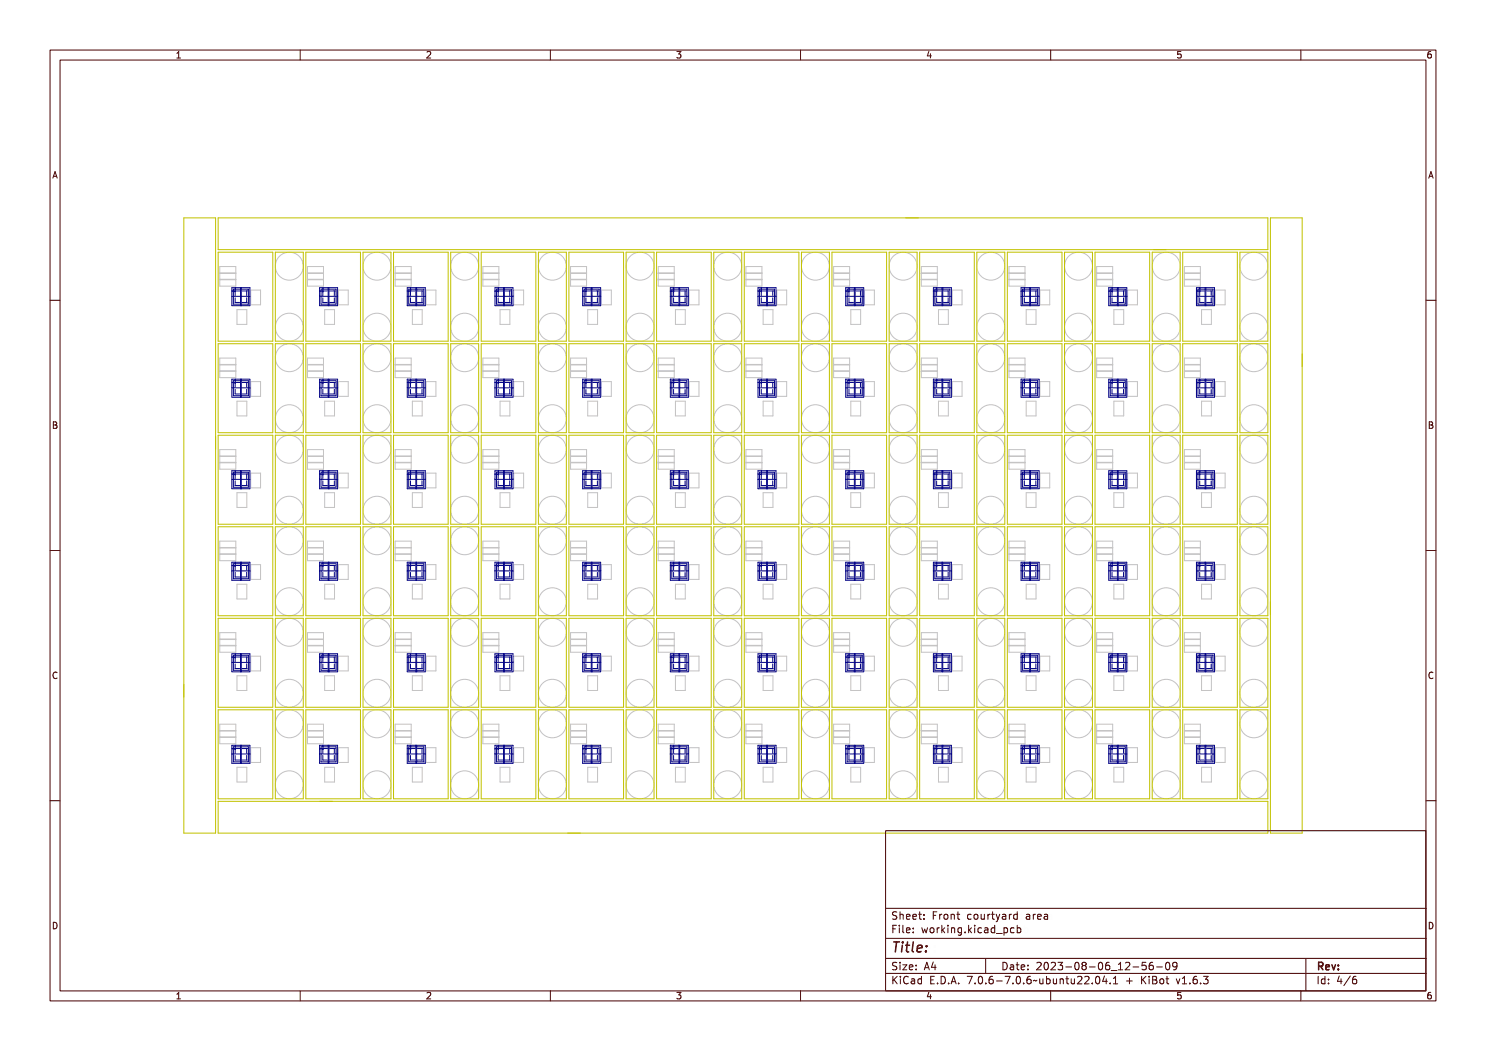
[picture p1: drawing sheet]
<svg xmlns="http://www.w3.org/2000/svg" width="297mm" height="210mm" viewBox="0 0 297 210" stroke-linecap="round" stroke-linejoin="round" font-family="sans-serif">
<defs><g id="words">
<text font-size="2.7" fill="#480000" x="178" y="190.3">Title:</text>
<g font-size="2" fill="#480000">
<text x="178" y="183.7">Sheet: Front courtyard area</text>
<text x="178" y="186.5">File: working.kicad_pcb</text>
<text x="178" y="193.9">Size: A4</text>
<text x="178" y="196.6">KiCad E.D.A. 7.0.6-7.0.6~ubuntu22.04.1 + KiBot v1.6.3</text>
<text x="200" y="193.9">Date: 2023-08-06_12-56-09</text>
<text x="263" y="196.6">Id: 4/6</text>
<text x="263" y="193.9">Rev:</text>
</g>
<g font-size="1.7" fill="#480000">
<text x="35" y="11.7">1</text>
<text x="85" y="11.7">2</text>
<text x="135" y="11.7">3</text>
<text x="185" y="11.7">4</text>
<text x="235" y="11.7">5</text>
<text x="285" y="11.7">6</text>
<text x="10.5" y="35.7">A</text>
<text x="285.5" y="35.7">A</text>
<text x="10.5" y="85.6">B</text>
<text x="285.5" y="85.6">B</text>
<text x="10.5" y="135.7">C</text>
<text x="285.5" y="135.7">C</text>
<text x="10.5" y="185.6">D</text>
<text x="285.5" y="185.6">D</text>
<text x="35" y="199.7">1</text>
<text x="85" y="199.7">2</text>
<text x="135" y="199.7">3</text>
<text x="185" y="199.7">4</text>
<text x="235" y="199.7">5</text>
<text x="285" y="199.7">6</text>
</g>
</g></defs>
<g fill="none" stroke="#c2c2c2" stroke-width=".2">
<path d="M43.9 53.3h3.2v3.9h-3.2zM43.9 54.6h3.2M43.9 55.9h3.2M43.9 54.5h3.2M43.9 55.8h3.2M50.1 58h2v2.9h-2zM61.5 53.3h3.2v3.9h-3.2zM61.5 54.6h3.2M61.5 55.9h3.2M61.5 54.5h3.2M61.5 55.8h3.2M67.6 58h2v2.9h-2z"/>
<path d="M79 53.3h3.2v3.9h-3.2zM79 54.6h3.2M79 55.9h3.2M79 54.5h3.2M79 55.8h3.2M85.2 58h1.9v2.9h-1.9zM96.5 53.3h3.2v3.9h-3.2zM96.5 54.6h3.2M96.5 55.9h3.2M96.5 54.5h3.2M96.5 55.8h3.2M102.7 58h2v2.9h-2z"/>
<path d="M114 53.3h3.2v3.9h-3.2zM114 54.6h3.2M114 55.9h3.2M114 54.5h3.2M114 55.8h3.2M120.2 58h2v2.9h-2zM131.6 53.3h3.2v3.9h-3.2zM131.6 54.6h3.2M131.6 55.9h3.2M131.6 54.5h3.2M131.6 55.8h3.2M137.7 58h2v2.9h-2z"/>
<path d="M149.1 54.6h3.2M149.1 53.3h3.2v3.9h-3.2zM149.1 55.9h3.2M149.1 54.5h3.2M149.1 55.8h3.2M155.3 58h1.9v2.9h-1.9zM166.6 53.3h3.2v3.9h-3.2zM166.6 54.6h3.2M166.6 55.9h3.2M166.6 54.5h3.2M166.6 55.8h3.2M172.8 58h2v2.9h-2z"/>
<path d="M184.1 54.6h3.2M184.1 53.3h3.2v3.9h-3.2zM184.1 55.9h3.2M184.1 54.5h3.2M184.1 55.8h3.2M190.3 58h2v2.9h-2zM201.7 54.6h3.2M201.7 53.3h3.2v3.9h-3.2zM201.7 55.9h3.2M201.7 54.5h3.2M201.7 55.8h3.2M207.8 58h2v2.9h-2z"/>
<path d="M219.2 53.3h3.2v3.9h-3.2zM219.2 54.6h3.2M219.2 55.9h3.2M219.2 54.5h3.2M219.2 55.8h3.2M225.4 58h1.9v2.9h-1.9zM236.7 53.3h3.2v3.9h-3.2zM236.7 54.6h3.2M236.7 55.9h3.2M236.7 54.5h3.2M236.7 55.8h3.2M242.9 58h2v2.9h-2z"/>
<path d="M43.9 74.2h3.2M43.9 72.8h3.2M43.9 71.6h3.2v3.9h-3.2zM43.9 72.9h3.2M43.9 74.1h3.2M47.4 61.9h1.9v2.9h-1.9zM50.1 76.3h2v2.9h-2zM61.5 74.2h3.2M61.5 72.8h3.2M61.5 72.9h3.2M61.5 71.6h3.2v3.9h-3.2zM61.5 74.1h3.2"/>
<path d="M64.9 61.9h2v2.9h-2zM67.6 76.3h2v2.9h-2zM79 74.2h3.2M79 72.8h3.2M79 72.9h3.2M79 71.6h3.2v3.9h-3.2zM79 74.1h3.2M82.4 61.9h2v2.9h-2zM85.2 76.3h1.9v2.9h-1.9zM96.5 74.2h3.2M96.5 72.8h3.2M96.5 71.6h3.2v3.9h-3.2z"/>
<path d="M96.5 72.9h3.2M96.5 74.1h3.2M99.9 61.9h2v2.9h-2zM102.7 76.3h2v2.9h-2zM114 71.6h3.2v3.9h-3.2zM114 74.2h3.2M114 72.8h3.2M114 72.9h3.2M114 74.1h3.2M117.5 61.9h1.9v2.9h-1.9zM120.2 76.3h2v2.9h-2zM131.6 74.2h3.2"/>
<path d="M131.6 72.8h3.2M131.6 71.6h3.2v3.9h-3.2zM131.6 72.9h3.2M131.6 74.1h3.2M135 61.9h2v2.9h-2zM137.7 76.3h2v2.9h-2zM149.1 74.2h3.2M149.1 72.8h3.2M149.1 72.9h3.2M149.1 71.6h3.2v3.9h-3.2zM149.1 74.1h3.2M152.5 61.9h2v2.9h-2z"/>
<path d="M155.3 76.3h1.9v2.9h-1.9zM166.6 71.6h3.2v3.9h-3.2zM166.6 74.2h3.2M166.6 72.8h3.2M166.6 72.9h3.2M166.6 74.1h3.2M170 61.9h2v2.9h-2zM172.8 76.3h2v2.9h-2zM184.1 74.2h3.2M184.1 72.8h3.2M184.1 72.9h3.2M184.1 71.6h3.2v3.9h-3.2z"/>
<path d="M184.1 74.1h3.2M187.6 61.9h1.9v2.9h-1.9zM190.3 76.3h2v2.9h-2zM201.7 74.2h3.2M201.7 72.8h3.2M201.7 72.9h3.2M201.7 71.6h3.2v3.9h-3.2zM201.7 74.1h3.2M205.1 61.9h2v2.9h-2zM207.8 76.3h2v2.9h-2zM219.2 74.2h3.2M219.2 72.8h3.2"/>
<path d="M219.2 72.9h3.2M219.2 71.6h3.2v3.9h-3.2zM219.2 74.1h3.2M222.6 61.9h2v2.9h-2zM225.4 76.3h1.9v2.9h-1.9zM236.7 71.6h3.2v3.9h-3.2zM236.7 74.2h3.2M236.7 72.8h3.2M236.7 72.9h3.2M236.7 74.1h3.2M240.2 61.9h1.9v2.9h-1.9zM242.9 76.3h2v2.9h-2z"/>
<path d="M43.9 91.2h3.2M43.9 89.8h3.2v4h-3.2zM43.9 92.5h3.2M43.9 91.1h3.2M43.9 92.4h3.2M47.4 80.2h1.9v2.9h-1.9zM47.4 98.5h1.9v2.9h-1.9zM50.1 94.5h2v3h-2zM61.5 91.2h3.2M61.5 89.8h3.2v4h-3.2zM61.5 92.5h3.2M61.5 91.1h3.2"/>
<path d="M61.5 92.4h3.2M64.9 80.2h2v2.9h-2zM64.9 98.5h2v2.9h-2zM67.6 94.5h2v3h-2zM79 91.2h3.2M79 89.8h3.2v4h-3.2zM79 92.5h3.2M79 91.1h3.2M79 92.4h3.2M82.4 80.2h2v2.9h-2zM82.4 98.5h2v2.9h-2zM85.2 94.5h1.9v3h-1.9z"/>
<path d="M96.5 91.2h3.2M96.5 89.8h3.2v4h-3.2zM96.5 92.5h3.2M96.5 91.1h3.2M96.5 92.4h3.2M99.9 80.2h2v2.9h-2zM99.9 98.5h2v2.9h-2zM102.7 94.5h2v3h-2zM114 89.8h3.2v4h-3.2zM114 91.2h3.2M114 92.5h3.2M114 91.1h3.2"/>
<path d="M114 92.4h3.2M117.5 80.2h1.9v2.9h-1.9zM117.5 98.5h1.9v2.9h-1.9zM120.2 94.5h2v3h-2zM131.6 91.2h3.2M131.6 89.8h3.2v4h-3.2zM131.6 92.5h3.2M131.6 91.1h3.2M131.6 92.4h3.2M135 80.2h2v2.9h-2zM135 98.5h2v2.9h-2zM137.7 94.5h2v3h-2z"/>
<path d="M149.1 91.2h3.2M149.1 89.8h3.2v4h-3.2zM149.1 92.5h3.2M149.1 91.1h3.2M149.1 92.4h3.2M152.5 80.2h2v2.9h-2zM152.5 98.5h2v2.9h-2zM155.3 94.5h1.9v3h-1.9zM166.6 91.2h3.2M166.6 89.8h3.2v4h-3.2zM166.6 92.5h3.2M166.6 91.1h3.2"/>
<path d="M166.6 92.4h3.2M170 80.2h2v2.9h-2zM170 98.5h2v2.9h-2zM172.8 94.5h2v3h-2zM184.1 91.2h3.2M184.1 89.8h3.2v4h-3.2zM184.1 92.5h3.2M184.1 91.1h3.2M184.1 92.4h3.2M187.6 80.2h1.9v2.9h-1.9zM187.6 98.5h1.9v2.9h-1.9zM190.3 94.5h2v3h-2z"/>
<path d="M201.7 91.2h3.2M201.7 89.8h3.2v4h-3.2zM201.7 92.5h3.2M201.7 91.1h3.2M201.7 92.4h3.2M205.1 80.2h2v2.9h-2zM205.1 98.5h2v2.9h-2zM207.8 94.5h2v3h-2zM219.2 91.2h3.2M219.2 89.8h3.2v4h-3.2zM219.2 92.5h3.2M219.2 91.1h3.2"/>
<path d="M219.2 92.4h3.2M222.6 80.2h2v2.9h-2zM222.6 98.5h2v2.9h-2zM225.4 94.5h1.9v3h-1.9zM236.7 91.2h3.2M236.7 89.8h3.2v4h-3.2zM236.7 92.5h3.2M236.7 91.1h3.2M236.7 92.4h3.2M240.2 80.2h1.9v2.9h-1.9zM240.2 98.5h1.9v2.9h-1.9zM242.9 94.5h2v3h-2z"/>
<path d="M43.9 108.1h3.2v3.9h-3.2zM43.9 110.7h3.2M43.9 109.5h3.2M43.9 110.8h3.2M43.9 109.4h3.2M47.4 116.7h1.9v3h-1.9zM50.1 112.8h2v3h-2zM61.5 108.1h3.2v3.9h-3.2zM61.5 110.7h3.2M61.5 109.5h3.2M61.5 110.8h3.2M61.5 109.4h3.2"/>
<path d="M64.9 116.7h2v3h-2zM67.6 112.8h2v3h-2zM79 108.1h3.2v3.9h-3.2zM79 110.7h3.2M79 109.5h3.2M79 110.8h3.2M79 109.4h3.2M82.4 116.7h2v3h-2zM85.2 112.8h1.9v3h-1.9zM96.5 108.1h3.2v3.9h-3.2zM96.5 110.7h3.2M96.5 109.5h3.2"/>
<path d="M96.5 110.8h3.2M96.5 109.4h3.2M99.9 116.7h2v3h-2zM102.7 112.8h2v3h-2zM114 108.1h3.2v3.9h-3.2zM114 110.7h3.2M114 109.5h3.2M114 110.8h3.2M114 109.4h3.2M117.5 116.7h1.9v3h-1.9zM120.2 112.8h2v3h-2zM131.6 108.1h3.2v3.9h-3.2z"/>
<path d="M131.6 110.7h3.2M131.6 109.5h3.2M131.6 110.8h3.2M131.6 109.4h3.2M135 116.7h2v3h-2zM137.7 112.8h2v3h-2zM149.1 108.1h3.2v3.9h-3.2zM149.1 110.7h3.2M149.1 109.5h3.2M149.1 110.8h3.2M149.1 109.4h3.2M152.5 116.7h2v3h-2z"/>
<path d="M155.3 112.8h1.9v3h-1.9zM166.6 108.1h3.2v3.9h-3.2zM166.6 110.7h3.2M166.6 109.5h3.2M166.6 110.8h3.2M166.6 109.4h3.2M170 116.7h2v3h-2zM172.8 112.8h2v3h-2zM184.1 108.1h3.2v3.9h-3.2zM184.1 110.7h3.2M184.1 109.5h3.2M184.1 110.8h3.2"/>
<path d="M184.1 109.4h3.2M187.6 116.7h1.9v3h-1.9zM190.3 112.8h2v3h-2zM201.7 108.1h3.2v3.9h-3.2zM201.7 110.7h3.2M201.7 109.5h3.2M201.7 110.8h3.2M201.7 109.4h3.2M205.1 116.7h2v3h-2zM207.8 112.8h2v3h-2zM219.2 108.1h3.2v3.9h-3.2zM219.2 110.7h3.2"/>
<path d="M219.2 109.5h3.2M219.2 110.8h3.2M219.2 109.4h3.2M222.6 116.7h2v3h-2zM225.4 112.8h1.9v3h-1.9zM236.7 108.1h3.2v3.9h-3.2zM236.7 110.7h3.2M236.7 109.5h3.2M236.7 110.8h3.2M236.7 109.4h3.2M240.2 116.7h1.9v3h-1.9zM242.9 112.8h2v3h-2z"/>
<path d="M43.9 126.4h3.2v3.9h-3.2zM43.9 129h3.2M43.9 129.1h3.2M43.9 127.7h3.2M43.9 127.8h3.2M47.4 135h1.9v3h-1.9zM50.1 131.1h2v3h-2zM61.5 126.4h3.2v3.9h-3.2zM61.5 129h3.2M61.5 129.1h3.2M61.5 127.7h3.2M61.5 127.8h3.2"/>
<path d="M64.9 135h2v3h-2zM67.6 131.1h2v3h-2zM79 126.4h3.2v3.9h-3.2zM79 129h3.2M79 129.1h3.2M79 127.7h3.2M79 127.8h3.2M82.4 135h2v3h-2zM85.2 131.1h1.9v3h-1.9zM96.5 126.4h3.2v3.9h-3.2zM96.5 129h3.2M96.5 129.1h3.2"/>
<path d="M96.5 127.7h3.2M96.5 127.8h3.2M99.9 135h2v3h-2zM102.7 131.1h2v3h-2zM114 126.4h3.2v3.9h-3.2zM114 129h3.2M114 129.1h3.2M114 127.7h3.2M114 127.8h3.2M117.5 135h1.9v3h-1.9zM120.2 131.1h2v3h-2zM131.6 126.4h3.2v3.9h-3.2z"/>
<path d="M131.6 129h3.2M131.6 129.1h3.2M131.6 127.7h3.2M131.6 127.8h3.2M135 135h2v3h-2zM137.7 131.1h2v3h-2zM149.1 126.4h3.2v3.9h-3.2zM149.1 129h3.2M149.1 129.1h3.2M149.1 127.7h3.2M149.1 127.8h3.2M152.5 135h2v3h-2z"/>
<path d="M155.3 131.1h1.9v3h-1.9zM166.6 126.4h3.2v3.9h-3.2zM166.6 129h3.2M166.6 129.1h3.2M166.6 127.7h3.2M166.6 127.8h3.2M170 135h2v3h-2zM172.8 131.1h2v3h-2zM184.1 126.4h3.2v3.9h-3.2zM184.1 129h3.2M184.1 129.1h3.2M184.1 127.7h3.2"/>
<path d="M184.1 127.8h3.2M187.6 135h1.9v3h-1.9zM190.3 131.1h2v3h-2zM201.7 126.4h3.2v3.9h-3.2zM201.7 129h3.2M201.7 129.1h3.2M201.7 127.7h3.2M201.7 127.8h3.2M205.1 135h2v3h-2zM207.8 131.1h2v3h-2zM219.2 126.4h3.2v3.9h-3.2zM219.2 129h3.2"/>
<path d="M219.2 129.1h3.2M219.2 127.7h3.2M219.2 127.8h3.2M222.6 135h2v3h-2zM225.4 131.1h1.9v3h-1.9zM236.7 126.4h3.2v3.9h-3.2zM236.7 129h3.2M236.7 129.1h3.2M236.7 127.7h3.2M236.7 127.8h3.2M240.2 135h1.9v3h-1.9zM242.9 131.1h2v3h-2z"/>
<path d="M43.9 144.7h3.2v3.9h-3.2zM43.9 147.2h3.2M43.9 147.3h3.2M43.9 146h3.2M43.9 146.1h3.2M47.4 153.3h1.9v3h-1.9zM50.1 149.4h2v2.9h-2zM61.5 144.7h3.2v3.9h-3.2zM61.5 147.2h3.2M61.5 147.3h3.2M61.5 146h3.2M61.5 146.1h3.2"/>
<path d="M64.9 153.3h2v3h-2zM67.6 149.4h2v2.9h-2zM79 144.7h3.2v3.9h-3.2zM79 147.2h3.2M79 147.3h3.2M79 146h3.2M79 146.1h3.2M82.4 153.3h2v3h-2zM85.2 149.4h1.9v2.9h-1.9zM96.5 144.7h3.2v3.9h-3.2zM96.5 147.2h3.2M96.5 147.3h3.2"/>
<path d="M96.5 146h3.2M96.5 146.1h3.2M99.9 153.3h2v3h-2zM102.7 149.4h2v2.9h-2zM114 144.7h3.2v3.9h-3.2zM114 147.2h3.2M114 147.3h3.2M114 146h3.2M114 146.1h3.2M117.5 153.3h1.9v3h-1.9zM120.2 149.4h2v2.9h-2zM131.6 144.7h3.2v3.9h-3.2z"/>
<path d="M131.6 147.2h3.2M131.6 147.3h3.2M131.6 146h3.2M131.6 146.1h3.2M135 153.3h2v3h-2zM137.7 149.4h2v2.9h-2zM149.1 144.7h3.2v3.9h-3.2zM149.1 147.2h3.2M149.1 147.3h3.2M149.1 146h3.2M149.1 146.1h3.2M152.5 153.3h2v3h-2z"/>
<path d="M155.3 149.4h1.9v2.9h-1.9zM166.6 144.7h3.2v3.9h-3.2zM166.6 147.2h3.2M166.6 147.3h3.2M166.6 146h3.2M166.6 146.1h3.2M170 153.3h2v3h-2zM172.8 149.4h2v2.9h-2zM184.1 144.7h3.2v3.9h-3.2zM184.1 147.2h3.2M184.1 147.3h3.2M184.1 146h3.2"/>
<path d="M184.1 146.1h3.2M187.6 153.3h1.9v3h-1.9zM190.3 149.4h2v2.9h-2zM201.7 144.7h3.2v3.9h-3.2zM201.7 147.2h3.2M201.7 147.3h3.2M201.7 146h3.2M201.7 146.1h3.2M205.1 153.3h2v3h-2zM207.8 149.4h2v2.9h-2zM219.2 144.7h3.2v3.9h-3.2zM219.2 147.2h3.2"/>
<path d="M219.2 147.3h3.2M219.2 146h3.2M219.2 146.1h3.2M222.6 153.3h2v3h-2zM225.4 149.4h1.9v2.9h-1.9zM236.7 144.7h3.2v3.9h-3.2zM236.7 147.2h3.2M236.7 147.3h3.2M236.7 146h3.2M236.7 146.1h3.2M240.2 153.3h1.9v3h-1.9zM242.9 149.4h2v2.9h-2z"/>
<circle cx="57.8" cy="53.2" r="2.79"/>
<circle cx="75.3" cy="53.2" r="2.79"/>
<circle cx="92.9" cy="53.2" r="2.79"/>
<circle cx="110.4" cy="53.2" r="2.79"/>
<circle cx="127.9" cy="53.2" r="2.79"/>
<circle cx="145.5" cy="53.2" r="2.79"/>
<circle cx="163" cy="53.2" r="2.79"/>
<circle cx="180.5" cy="53.2" r="2.79"/>
<circle cx="198" cy="53.2" r="2.79"/>
<circle cx="215.6" cy="53.2" r="2.79"/>
<circle cx="233.1" cy="53.2" r="2.79"/>
<circle cx="250.6" cy="53.2" r="2.79"/>
<circle cx="57.8" cy="65.4" r="2.79"/>
<circle cx="57.8" cy="71.5" r="2.79"/>
<circle cx="75.3" cy="65.4" r="2.79"/>
<circle cx="75.3" cy="71.5" r="2.79"/>
<circle cx="92.9" cy="65.4" r="2.79"/>
<circle cx="92.9" cy="71.5" r="2.79"/>
<circle cx="110.4" cy="65.4" r="2.79"/>
<circle cx="110.4" cy="71.5" r="2.79"/>
<circle cx="127.9" cy="65.4" r="2.79"/>
<circle cx="127.9" cy="71.5" r="2.79"/>
<circle cx="145.5" cy="65.4" r="2.79"/>
<circle cx="145.5" cy="71.5" r="2.79"/>
<circle cx="163" cy="65.4" r="2.79"/>
<circle cx="163" cy="71.5" r="2.79"/>
<circle cx="180.5" cy="65.4" r="2.79"/>
<circle cx="180.5" cy="71.5" r="2.79"/>
<circle cx="198" cy="65.4" r="2.79"/>
<circle cx="198" cy="71.5" r="2.79"/>
<circle cx="215.6" cy="65.4" r="2.79"/>
<circle cx="215.6" cy="71.5" r="2.79"/>
<circle cx="233.1" cy="65.4" r="2.79"/>
<circle cx="233.1" cy="71.5" r="2.79"/>
<circle cx="250.6" cy="65.4" r="2.79"/>
<circle cx="250.6" cy="71.5" r="2.79"/>
<circle cx="57.8" cy="83.7" r="2.79"/>
<circle cx="57.8" cy="89.8" r="2.79"/>
<circle cx="75.3" cy="83.7" r="2.79"/>
<circle cx="75.3" cy="89.8" r="2.79"/>
<circle cx="92.9" cy="83.7" r="2.79"/>
<circle cx="92.9" cy="89.8" r="2.79"/>
<circle cx="110.4" cy="83.7" r="2.79"/>
<circle cx="110.4" cy="89.8" r="2.79"/>
<circle cx="127.9" cy="83.7" r="2.79"/>
<circle cx="127.9" cy="89.8" r="2.79"/>
<circle cx="145.5" cy="83.7" r="2.79"/>
<circle cx="145.5" cy="89.8" r="2.79"/>
<circle cx="163" cy="83.7" r="2.79"/>
<circle cx="163" cy="89.8" r="2.79"/>
<circle cx="180.5" cy="83.7" r="2.79"/>
<circle cx="180.5" cy="89.8" r="2.79"/>
<circle cx="198" cy="83.7" r="2.79"/>
<circle cx="198" cy="89.8" r="2.79"/>
<circle cx="215.6" cy="83.7" r="2.79"/>
<circle cx="215.6" cy="89.8" r="2.79"/>
<circle cx="233.1" cy="83.7" r="2.79"/>
<circle cx="233.1" cy="89.8" r="2.79"/>
<circle cx="250.6" cy="83.7" r="2.79"/>
<circle cx="250.6" cy="89.8" r="2.79"/>
<circle cx="57.8" cy="102" r="2.79"/>
<circle cx="57.8" cy="108.1" r="2.79"/>
<circle cx="75.3" cy="102" r="2.79"/>
<circle cx="75.3" cy="108.1" r="2.79"/>
<circle cx="92.9" cy="102" r="2.79"/>
<circle cx="92.9" cy="108.1" r="2.79"/>
<circle cx="110.4" cy="102" r="2.79"/>
<circle cx="110.4" cy="108.1" r="2.79"/>
<circle cx="127.9" cy="102" r="2.79"/>
<circle cx="127.9" cy="108.1" r="2.79"/>
<circle cx="145.5" cy="102" r="2.79"/>
<circle cx="145.5" cy="108.1" r="2.79"/>
<circle cx="163" cy="102" r="2.79"/>
<circle cx="163" cy="108.1" r="2.79"/>
<circle cx="180.5" cy="102" r="2.79"/>
<circle cx="180.5" cy="108.1" r="2.79"/>
<circle cx="198" cy="102" r="2.79"/>
<circle cx="198" cy="108.1" r="2.79"/>
<circle cx="215.6" cy="102" r="2.79"/>
<circle cx="215.6" cy="108.1" r="2.79"/>
<circle cx="233.1" cy="102" r="2.79"/>
<circle cx="233.1" cy="108.1" r="2.79"/>
<circle cx="250.6" cy="102" r="2.79"/>
<circle cx="250.6" cy="108.1" r="2.79"/>
<circle cx="57.8" cy="120.2" r="2.79"/>
<circle cx="57.8" cy="138.5" r="2.79"/>
<circle cx="57.8" cy="126.3" r="2.79"/>
<circle cx="75.3" cy="120.2" r="2.79"/>
<circle cx="75.3" cy="138.5" r="2.79"/>
<circle cx="75.3" cy="126.3" r="2.79"/>
<circle cx="92.9" cy="120.2" r="2.79"/>
<circle cx="92.9" cy="138.5" r="2.79"/>
<circle cx="92.9" cy="126.3" r="2.79"/>
<circle cx="110.4" cy="120.2" r="2.79"/>
<circle cx="110.4" cy="138.5" r="2.79"/>
<circle cx="110.4" cy="126.3" r="2.79"/>
<circle cx="127.9" cy="120.2" r="2.79"/>
<circle cx="127.9" cy="138.5" r="2.79"/>
<circle cx="127.9" cy="126.3" r="2.79"/>
<circle cx="145.5" cy="120.2" r="2.79"/>
<circle cx="145.5" cy="138.5" r="2.79"/>
<circle cx="145.5" cy="126.3" r="2.79"/>
<circle cx="163" cy="120.2" r="2.79"/>
<circle cx="163" cy="138.5" r="2.79"/>
<circle cx="163" cy="126.3" r="2.79"/>
<circle cx="180.5" cy="120.2" r="2.79"/>
<circle cx="180.5" cy="138.5" r="2.79"/>
<circle cx="180.5" cy="126.3" r="2.79"/>
<circle cx="198" cy="120.2" r="2.79"/>
<circle cx="198" cy="138.5" r="2.79"/>
<circle cx="198" cy="126.3" r="2.79"/>
<circle cx="215.6" cy="120.2" r="2.79"/>
<circle cx="215.6" cy="138.5" r="2.79"/>
<circle cx="215.6" cy="126.3" r="2.79"/>
<circle cx="233.1" cy="120.2" r="2.79"/>
<circle cx="233.1" cy="138.5" r="2.79"/>
<circle cx="233.1" cy="126.3" r="2.79"/>
<circle cx="250.6" cy="120.2" r="2.79"/>
<circle cx="250.6" cy="138.5" r="2.79"/>
<circle cx="250.6" cy="126.3" r="2.79"/>
<circle cx="57.8" cy="156.8" r="2.79"/>
<circle cx="57.8" cy="144.6" r="2.79"/>
<circle cx="75.3" cy="156.8" r="2.79"/>
<circle cx="75.3" cy="144.6" r="2.79"/>
<circle cx="92.9" cy="156.8" r="2.79"/>
<circle cx="92.9" cy="144.6" r="2.79"/>
<circle cx="110.4" cy="156.8" r="2.79"/>
<circle cx="110.4" cy="144.6" r="2.79"/>
<circle cx="127.9" cy="156.8" r="2.79"/>
<circle cx="127.9" cy="144.6" r="2.79"/>
<circle cx="145.5" cy="156.8" r="2.79"/>
<circle cx="145.5" cy="144.6" r="2.79"/>
<circle cx="163" cy="156.8" r="2.79"/>
<circle cx="163" cy="144.6" r="2.79"/>
<circle cx="180.5" cy="156.8" r="2.79"/>
<circle cx="180.5" cy="144.6" r="2.79"/>
<circle cx="198" cy="156.8" r="2.79"/>
<circle cx="198" cy="144.6" r="2.79"/>
<circle cx="215.6" cy="156.8" r="2.79"/>
<circle cx="215.6" cy="144.6" r="2.79"/>
<circle cx="233.1" cy="156.8" r="2.79"/>
<circle cx="233.1" cy="144.6" r="2.79"/>
<circle cx="250.6" cy="156.8" r="2.79"/>
<circle cx="250.6" cy="144.6" r="2.79"/>
</g>
<g fill="none" stroke="#c2c200" stroke-width=".2">
<path d="M36.7 43.5h6.4v123h-6.4zM43.6 50.4h10.9v17.8h-10.9zM43.6 43.5h209.8v6.4h-209.8zM55 50.4h5.6v17.8h-5.6zM61.1 50.4h10.9v17.8h-10.9zM72.6 50.4h5.5v17.8h-5.5zM78.7 50.4h10.9v17.8h-10.9zM90.1 50.4h5.6v17.8h-5.6zM96.2 50.4h10.9v17.8h-10.9zM107.6 50.4h5.6v17.8h-5.6zM113.7 50.4h10.9v17.8h-10.9zM125.1 50.4h5.6v17.8h-5.6z"/>
<path d="M131.2 50.4h11v17.8h-11zM142.7 50.4h5.5v17.8h-5.5zM148.8 50.4h10.9v17.8h-10.9zM160.2 50.4h5.6v17.8h-5.6zM166.3 50.4h10.9v17.8h-10.9zM177.7 50.4h5.6v17.8h-5.6zM183.8 50.4h10.9v17.8h-10.9zM195.2 50.4h5.6v17.8h-5.6zM201.3 50.4h11v17.8h-11zM212.8 50.4h5.6v17.8h-5.6zM218.9 50.4h10.9v17.8h-10.9zM230.3 50.4h5.6v17.8h-5.6z"/>
<path d="M236.4 50.4h10.9v17.8h-10.9zM247.8 50.4h5.6v17.8h-5.6zM253.9 43.5h6.4v123h-6.4zM43.6 68.7h10.9v17.8h-10.9zM55 68.7h5.6v17.8h-5.6zM61.1 68.7h10.9v17.8h-10.9zM72.6 68.7h5.5v17.8h-5.5zM78.7 68.7h10.9v17.8h-10.9zM90.1 68.7h5.6v17.8h-5.6zM96.2 68.7h10.9v17.8h-10.9zM107.6 68.7h5.6v17.8h-5.6zM113.7 68.7h10.9v17.8h-10.9z"/>
<path d="M125.1 68.7h5.6v17.8h-5.6zM131.2 68.7h11v17.8h-11zM142.7 68.7h5.5v17.8h-5.5zM148.8 68.7h10.9v17.8h-10.9zM160.2 68.7h5.6v17.8h-5.6zM166.3 68.7h10.9v17.8h-10.9zM177.7 68.7h5.6v17.8h-5.6zM183.8 68.7h10.9v17.8h-10.9zM195.2 68.7h5.6v17.8h-5.6zM201.3 68.7h11v17.8h-11zM212.8 68.7h5.6v17.8h-5.6zM218.9 68.7h10.9v17.8h-10.9z"/>
<path d="M230.3 68.7h5.6v17.8h-5.6zM236.4 68.7h10.9v17.8h-10.9zM247.8 68.7h5.6v17.8h-5.6zM43.6 87h10.9v17.8h-10.9zM55 87h5.6v17.8h-5.6zM61.1 87h10.9v17.8h-10.9zM72.6 87h5.5v17.8h-5.5zM78.7 87h10.9v17.8h-10.9zM90.1 87h5.6v17.8h-5.6zM96.2 87h10.9v17.8h-10.9zM107.6 87h5.6v17.8h-5.6zM113.7 87h10.9v17.8h-10.9z"/>
<path d="M125.1 87h5.6v17.8h-5.6zM131.2 87h11v17.8h-11zM142.7 87h5.5v17.8h-5.5zM148.8 87h10.9v17.8h-10.9zM160.2 87h5.6v17.8h-5.6zM166.3 87h10.9v17.8h-10.9zM177.7 87h5.6v17.8h-5.6zM183.8 87h10.9v17.8h-10.9zM195.2 87h5.6v17.8h-5.6zM201.3 87h11v17.8h-11zM212.8 87h5.6v17.8h-5.6zM218.9 87h10.9v17.8h-10.9z"/>
<path d="M230.3 87h5.6v17.8h-5.6zM236.4 87h10.9v17.8h-10.9zM247.8 87h5.6v17.8h-5.6zM43.6 105.3h10.9v17.7h-10.9zM55 105.3h5.6v17.7h-5.6zM61.1 105.3h10.9v17.7h-10.9zM72.6 105.3h5.5v17.7h-5.5zM78.7 105.3h10.9v17.7h-10.9zM90.1 105.3h5.6v17.7h-5.6zM96.2 105.3h10.9v17.7h-10.9zM107.6 105.3h5.6v17.7h-5.6zM113.7 105.3h10.9v17.7h-10.9z"/>
<path d="M125.1 105.3h5.6v17.7h-5.6zM131.2 105.3h11v17.7h-11zM142.7 105.3h5.5v17.7h-5.5zM148.8 105.3h10.9v17.7h-10.9zM160.2 105.3h5.6v17.7h-5.6zM166.3 105.3h10.9v17.7h-10.9zM177.7 105.3h5.6v17.7h-5.6zM183.8 105.3h10.9v17.7h-10.9zM195.2 105.3h5.6v17.7h-5.6zM201.3 105.3h11v17.7h-11zM212.8 105.3h5.6v17.7h-5.6zM218.9 105.3h10.9v17.7h-10.9z"/>
<path d="M230.3 105.3h5.6v17.7h-5.6zM236.4 105.3h10.9v17.7h-10.9zM247.8 105.3h5.6v17.7h-5.6zM43.6 123.5h10.9v17.8h-10.9zM55 123.5h5.6v17.8h-5.6zM61.1 123.5h10.9v17.8h-10.9zM72.6 123.5h5.5v17.8h-5.5zM78.7 123.5h10.9v17.8h-10.9zM90.1 123.5h5.6v17.8h-5.6zM96.2 123.5h10.9v17.8h-10.9zM107.6 123.5h5.6v17.8h-5.6zM113.7 123.5h10.9v17.8h-10.9z"/>
<path d="M125.1 123.5h5.6v17.8h-5.6zM131.2 123.5h11v17.8h-11zM142.7 123.5h5.5v17.8h-5.5zM148.8 123.5h10.9v17.8h-10.9zM160.2 123.5h5.6v17.8h-5.6zM166.3 123.5h10.9v17.8h-10.9zM177.7 123.5h5.6v17.8h-5.6zM183.8 123.5h10.9v17.8h-10.9zM195.2 123.5h5.6v17.8h-5.6zM201.3 123.5h11v17.8h-11zM212.8 123.5h5.6v17.8h-5.6zM218.9 123.5h10.9v17.8h-10.9z"/>
<path d="M230.3 123.5h5.6v17.8h-5.6zM236.4 123.5h10.9v17.8h-10.9zM247.8 123.5h5.6v17.8h-5.6zM43.6 141.8h10.9v17.8h-10.9zM55 141.8h5.6v17.8h-5.6zM61.1 141.8h10.9v17.8h-10.9zM72.6 141.8h5.5v17.8h-5.5zM78.7 141.8h10.9v17.8h-10.9zM90.1 141.8h5.6v17.8h-5.6zM96.2 141.8h10.9v17.8h-10.9zM107.6 141.8h5.6v17.8h-5.6zM113.7 141.8h10.9v17.8h-10.9z"/>
<path d="M125.1 141.8h5.6v17.8h-5.6zM131.2 141.8h11v17.8h-11zM142.7 141.8h5.5v17.8h-5.5zM148.8 141.8h10.9v17.8h-10.9zM160.2 141.8h5.6v17.8h-5.6zM166.3 141.8h10.9v17.8h-10.9zM177.7 141.8h5.6v17.8h-5.6zM183.8 141.8h10.9v17.8h-10.9zM195.2 141.8h5.6v17.8h-5.6zM201.3 141.8h11v17.8h-11zM212.8 141.8h5.6v17.8h-5.6zM218.9 141.8h10.9v17.8h-10.9z"/>
<path d="M230.3 141.8h5.6v17.8h-5.6zM236.4 141.8h10.9v17.8h-10.9zM247.8 141.8h5.6v17.8h-5.6zM43.6 160.1h209.8v6.4h-209.8z"/>
</g>
<g fill="none" stroke="#000084" stroke-width=".2">
<path d="M46.3 57.5h3.6v3.6h-3.6zM46.3 58.2h.7M46.3 59.2h3.6M46.6 58.1v.1M46.6 57.8h3v3h-3zM46.9 58.2l.2 .1M47 57.7h.1M47 58.2v.9M47 59.5v.9M47 57.5v.7M47 58.1h.9M48.1 57.5v3.6"/>
<path d="M48.2 57.5v3.6M48.4 58.1h1.1M49.3 58.1v.9M49.3 59.5v.9M63.9 57.5h3.6v3.6h-3.6zM63.9 59.2h3.6M64.1 58.1v.1M64.2 57.8h3v3h-3zM64.4 58.2l.2 .1M64.5 57.7h.1M64.5 59.5v.9h.9M64.5 58.2v.9"/>
<path d="M64.5 57.5l.1 .7h-.7M64.6 58.1h.9M65.6 57.5v3.6M65.7 57.5v3.6M65.9 58.1h1.1M66.8 58.1v.9M66.8 59.5v.9M81.4 57.5h3.6v3.6h-3.6zM81.4 59.2h3.6M81.6 58.1v.1M81.7 57.8h3v3h-3zM81.9 58.2l.2 .1"/>
<path d="M82 57.7h.1M82 59.5v.9h1M82 58.2v.9M82.1 57.5v.7h-.7M82.1 58.1h.9M83.1 57.5v3.6M83.3 57.5v3.6M83.4 58.1h1.2M84.3 58.1v.9M84.3 59.5v.9M98.9 57.5h3.6v3.6h-3.6zM98.9 58.2h.7"/>
<path d="M98.9 59.2h3.6M99.1 58.1v.1M99.2 57.8h3v3h-3zM99.4 58.2l.2 .1M99.6 57.7h.1M99.6 58.2v.9M99.6 59.5v.9M99.6 57.5v.7M99.6 58.1h.9M100.6 57.5v3.6M100.8 57.5v3.6M100.9 58.1h1.2"/>
<path d="M101.9 58.1v.9M101.9 59.5v.9M116.4 57.5h3.6v3.6h-3.6zM116.4 58.2h.7M116.4 59.2h3.6M116.7 58.1v.1M116.8 57.8h3v3h-3zM117 58.2l.2 .1M117.1 57.7h.1M117.1 58.2v.9M117.1 59.5v.9M117.1 57.5v.7"/>
<path d="M117.1 58.1h.9M118.2 57.5v3.6M118.3 57.5v3.6M118.5 58.1h1.1M119.4 58.1v.9M119.4 59.5v.9M134 57.5h3.6v3.6h-3.6zM134 59.2h3.6M134.2 58.1v.1M134.3 57.8h3v3h-3zM134.5 58.2l.2 .1M134.6 57.7h.1"/>
<path d="M134.6 59.5v.9h.9M134.6 58.2v.9M134.7 57.5v.7h-.7M134.7 58.1h.9M135.7 57.5v3.6M135.9 57.5v3.6M136 58.1h1.2M136.9 58.1v.9M136.9 59.5v.9M151.5 57.5h3.6v3.6h-3.6zM151.5 59.2h3.6M151.7 58.1v.1"/>
<path d="M151.8 57.8h3v3h-3zM152 58.2l.2 .1M152.1 57.7h.1M152.2 59.5l-.1 .9h1M152.2 58.2v.9M152.2 57.5v.7h-.7M152.2 58.1h.9M153.2 57.5v3.6M153.4 57.5v3.6M153.5 58.1h1.2M154.5 58.1v.9M154.5 59.5v.9"/>
<path d="M169 57.5h3.6v3.6h-3.6zM169 58.2h.7M169 59.2h3.6M169.2 58.1v.1M169.3 57.8h3v3h-3zM169.5 58.2l.2 .1M169.7 57.7h.1M169.7 58.2v.9M169.7 59.5v.9M169.7 57.5v.7M169.7 58.1h.9M170.8 57.5v3.6"/>
<path d="M170.9 57.5v3.6M171 58.1h1.2M172 58.1v.9M172 59.5v.9M186.6 57.5h3.6v3.6h-3.6zM186.6 58.2h.7M186.6 59.2h3.6M186.8 58.1v.1M186.9 57.8h3v3h-3zM187.1 58.2l.2 .1M187.2 57.7h.1M187.2 58.2v.9"/>
<path d="M187.2 59.5v.9M187.2 57.5v.7M187.2 58.1h.9M188.3 57.5v3.6M188.4 57.5v3.6M188.6 58.1h1.1M189.5 58.1v.9M189.5 59.5v.9M204.1 57.5h3.6v3.6h-3.6zM204.1 59.2h3.6M204.3 58.1v.1M204.4 57.8h3v3h-3z"/>
<path d="M204.6 58.2l.2 .1M204.7 57.7h.1M204.7 59.5v.9h1M204.7 58.2v.9M204.8 57.5v.7h-.7M204.8 58.1h.9M205.8 57.5v3.6M206 57.5v3.6M206.1 58.1h1.2M207 58.1v.9M207 59.5v.9M221.6 57.5h3.6v3.6h-3.6z"/>
<path d="M221.6 59.2h3.6M221.8 58.1v.1M221.9 57.8h3v3h-3zM222.1 58.2l.2 .1M222.2 57.7h.1M222.3 59.5l-.1 .9h1M222.3 58.2v.9M222.3 57.5v.7h-.7M222.3 58.1h.9M223.3 57.5v3.6M223.5 57.5v3.6M223.6 58.1h1.2"/>
<path d="M224.6 58.1v.9M224.6 59.5v.9M239.1 57.5h3.6v3.6h-3.6zM239.1 58.2h.7M239.1 59.2h3.6M239.4 58.1v.1M239.4 57.8h3v3h-3zM239.7 58.2l.1 .1M239.8 57.7h.1M239.8 58.2v.9M239.8 59.5v.9M239.8 57.5v.7"/>
<path d="M239.8 58.1h.9M240.9 57.5v3.6M241 57.5v3.6M241.1 58.1h1.2M242.1 58.1v.9M242.1 59.5v.9M46.3 75.8h3.6v3.6h-3.6zM46.3 76.4h.7M46.3 77.5h3.6M46.6 76.4h.1M46.6 76.1h3v3h-3zM46.9 76.4l.2 .2"/>
<path d="M47 60.4h.9M47 78.7h.9M47 76h.1M47 76.5v.9M47 77.8v.9M47 75.8v.7M47 76.4h.9M48.1 75.8v3.6M48.2 75.8v3.6M48.4 60.4h1M48.4 78.7h1M48.4 76.4h1.1"/>
<path d="M49.3 76.4v.9M49.3 77.8v.9M63.9 75.8h3.6v3.6h-3.6zM63.9 77.5h3.6M64.1 76.4h.1M64.2 76.1h3v3h-3zM64.4 76.4l.2 .2M64.5 76h.1M64.5 77.8v.9h.9M64.5 76.5v.9M64.5 75.8l.1 .6h-.7M64.6 76.4h.9"/>
<path d="M65.6 75.8v3.6M65.7 75.8v3.6M65.9 60.4h1M65.9 78.7h1M65.9 76.4h1.1M66.8 76.4v.9M66.8 77.8v.9M81.4 75.8h3.6v3.6h-3.6zM81.4 77.5h3.6M81.6 76.4h.1M81.7 76.1h3v3h-3zM81.9 76.4l.2 .2"/>
<path d="M82 76h.1M82 76.5v.9M82 77.8v.9h1M82.1 75.8v.7l-.7-.1M82.1 76.4h.9M83.1 75.8v3.6M83.3 75.8v3.6M83.4 60.4h1.1M83.4 78.7h1.1M83.4 76.4h1.2M84.3 76.4v.9M84.3 77.8v.9"/>
<path d="M98.9 75.8h3.6v3.6h-3.6zM98.9 76.4h.7M98.9 77.5h3.6M99.1 76.4h.1M99.2 76.1h3v3h-3zM99.4 76.4l.2 .2M99.5 60.4h1M99.5 78.7h1M99.6 76h.1M99.6 76.5v.9M99.6 77.8v.9M99.6 75.8v.7"/>
<path d="M99.6 76.4h.9M100.6 75.8v3.6M100.8 75.8v3.6M100.9 60.4h1.1M100.9 78.7h1.1M100.9 76.4h1.2M101.9 76.4v.9M101.9 77.8v.9M116.4 75.8h3.6v3.6h-3.6zM116.4 76.4h.7M116.4 77.5h3.6M116.7 76.4h.1"/>
<path d="M116.8 76.1h3v3h-3zM117 76.4l.2 .2M117.1 60.4h.9M117.1 78.7h.9M117.1 76h.1M117.1 76.5v.9M117.1 77.8v.9M117.1 75.8v.7M117.1 76.4h.9M118.2 75.8v3.6M118.3 75.8v3.6M118.5 60.4h1"/>
<path d="M118.5 78.7h1M118.5 76.4h1.1M119.4 76.4v.9M119.4 77.8v.9M134 75.8h3.6v3.6h-3.6zM134 77.5h3.6M134.2 76.4h.1M134.3 76.1h3v3h-3zM134.5 76.4l.2 .2M134.6 76h.1M134.6 76.5v.9M134.6 77.8v.9h.9"/>
<path d="M134.7 75.8v.7l-.7-.1M134.7 76.4h.9M135.7 75.8v3.6M135.9 75.8v3.6M136 60.4h1M136 78.7h1M136 76.4h1.2M136.9 76.4v.9M136.9 77.8v.9M151.5 75.8h3.6v3.6h-3.6zM151.5 77.5h3.6M151.7 76.4h.1"/>
<path d="M151.8 76.1h3v3h-3zM152 76.4l.2 .2M152.1 76h.1M152.2 77.8l-.1 .9h1M152.2 76.5v.9M152.2 75.8v.6h-.7M152.2 76.4h.9M153.2 75.8v3.6M153.4 75.8v3.6M153.5 60.4h1.1M153.5 78.7h1.1M153.5 76.4h1.2"/>
<path d="M154.5 76.4v.9M154.5 77.8v.9M169 75.8h3.6v3.6h-3.6zM169 76.4h.7M169 77.5h3.6M169.2 76.4h.1M169.3 76.1h3v3h-3zM169.5 76.4l.2 .2M169.7 60.4h.9M169.7 78.7h.9M169.7 76h.1M169.7 76.5v.9"/>
<path d="M169.7 77.8v.9M169.7 75.8v.7M169.7 76.4h.9M170.8 75.8v3.6M170.9 75.8v3.6M171 60.4h1.1M171 78.7h1.1M171 76.4h1.2M172 76.4v.9M172 77.8v.9M186.6 75.8h3.6v3.6h-3.6zM186.6 76.4h.7"/>
<path d="M186.6 77.5h3.6M186.8 76.4h.1M186.9 76.1h3v3h-3zM187.1 76.4l.2 .2M187.2 60.4h.9M187.2 78.7h.9M187.2 76h.1M187.2 76.5v.9M187.2 77.8v.9M187.2 75.8v.7M187.2 76.4h.9M188.3 75.8v3.6"/>
<path d="M188.4 75.8v3.6M188.6 60.4h1M188.6 78.7h1M188.6 76.4h1.1M189.5 76.4v.9M189.5 77.8v.9M204.1 75.8h3.6v3.6h-3.6zM204.1 77.5h3.6M204.3 76.4h.1M204.4 76.1h3v3h-3zM204.6 76.4l.2 .2M204.7 76h.1"/>
<path d="M204.7 77.8v.9h1M204.7 76.5v.9M204.8 75.8v.6h-.7M204.8 76.4h.9M205.8 75.8v3.6M206 75.8v3.6M206.1 60.4h1M206.1 78.7h1M206.1 76.4h1.2M207 76.4v.9M207 77.8v.9M221.6 75.8h3.6v3.6h-3.6z"/>
<path d="M221.6 77.5h3.6M221.8 76.4h.1M221.9 76.1h3v3h-3zM222.1 76.4l.2 .2M222.2 76h.1M222.3 76.5v.9M222.3 77.8v.9h.9M222.3 75.8v.7l-.7-.1M222.3 76.4h.9M223.3 75.8v3.6M223.5 75.8v3.6M223.6 60.4h1.1"/>
<path d="M223.6 78.7h1.1M223.6 76.4h1.2M224.6 76.4v.9M224.6 77.8v.9M239.1 75.8h3.6v3.6h-3.6zM239.1 76.4h.7M239.1 77.5h3.6M239.4 76.4h.1M239.4 76.1h3v3h-3zM239.7 76.4l.1 .2M239.8 60.4h.9M239.8 78.7h.9"/>
<path d="M239.8 76h.1M239.8 76.5v.9M239.8 77.8v.9M239.8 75.8v.7M239.8 76.4h.9M240.9 75.8v3.6M241 75.8v3.6M241.1 60.4h1.1M241.1 78.7h1.1M241.1 76.4h1.2M242.1 76.4v.9M242.1 77.8v.9"/>
<path d="M46.3 94.1h3.6v3.6h-3.6zM46.3 94.7h.7M46.3 95.8h3.6M46.6 94.7h.1M46.6 94.4h3v3h-3zM46.9 94.7l.2 .2M47 97h.9M47 94.3h.1M47 94.8v.8M47 96.1v.9M47 94.1v.7M47 94.7h.9"/>
<path d="M48.1 94.1v3.6M48.2 94.1v3.6M48.4 97h1M48.4 94.7h1.1M49.3 94.7v.9M49.3 96.1v.8M63.9 94.1h3.6v3.6h-3.6zM63.9 95.8h3.6M64.1 94.7h.1M64.2 94.4h3v3h-3zM64.4 94.7l.2 .2M64.5 94.3h.1"/>
<path d="M64.5 96.1v.9h.9M64.5 94.8v.8M64.5 94.1l.1 .6h-.7M64.6 94.7h.9M65.6 94.1v3.6M65.7 94.1v3.6M65.9 97h1M65.9 94.7h1.1M66.8 94.7v.9M66.8 96.1v.8M81.4 94.1h3.6v3.6h-3.6zM81.4 95.8h3.6"/>
<path d="M81.6 94.7h.1M81.7 94.4h3v3h-3zM81.9 94.7l.2 .2M82 94.3h.1M82 96.1v.9h1M82 94.8v.8M82.1 94.1v.6h-.7M82.1 94.7h.9M83.1 94.1v3.6M83.3 94.1v3.6M83.4 97h1.1M83.4 94.7h1.2"/>
<path d="M84.3 94.7v.9M84.3 96.1v.8M98.9 94.1h3.6v3.6h-3.6zM98.9 94.7h.7M98.9 95.8h3.6M99.1 94.7h.1M99.2 94.4h3v3h-3zM99.4 94.7l.2 .2M99.5 97h1M99.6 94.3h.1M99.6 94.8v.8M99.6 96.1v.9"/>
<path d="M99.6 94.1v.7M99.6 94.7h.9M100.6 94.1v3.6M100.8 94.1v3.6M100.9 97h1.1M100.9 94.7h1.2M101.9 94.7v.9M101.9 96.1v.8M116.4 94.1h3.6v3.6h-3.6zM116.4 94.7h.7M116.4 95.8h3.6M116.7 94.7h.1"/>
<path d="M116.8 94.4h3v3h-3zM117 94.7l.2 .2M117.1 97h.9M117.1 94.3h.1M117.1 94.8v.8M117.1 96.1v.9M117.1 94.1v.7M117.1 94.7h.9M118.2 94.1v3.6M118.3 94.1v3.6M118.5 97h1M118.5 94.7h1.1"/>
<path d="M119.4 94.7v.9M119.4 96.1v.8M134 94.1h3.6v3.6h-3.6zM134 95.8h3.6M134.2 94.7h.1M134.3 94.4h3v3h-3zM134.5 94.7l.2 .2M134.6 94.3h.1M134.6 96.1v.9h.9M134.6 94.8v.8M134.7 94.1v.6h-.7M134.7 94.7h.9"/>
<path d="M135.7 94.1v3.6M135.9 94.1v3.6M136 97h1M136 94.7h1.2M136.9 94.7v.9M136.9 96.1v.8M151.5 94.1h3.6v3.6h-3.6zM151.5 95.8h3.6M151.7 94.7h.1M151.8 94.4h3v3h-3zM152 94.7l.2 .2M152.1 94.3h.1"/>
<path d="M152.2 96.1l-.1 .9h1M152.2 94.8v.8M152.2 94.1v.6h-.7M152.2 94.7h.9M153.2 94.1v3.6M153.4 94.1v3.6M153.5 97h1.1M153.5 94.7h1.2M154.5 94.7v.9M154.5 96.1v.8M169 94.1h3.6v3.6h-3.6zM169 94.7h.7"/>
<path d="M169 95.8h3.6M169.2 94.7h.1M169.3 94.4h3v3h-3zM169.5 94.7l.2 .2M169.7 97h.9M169.7 94.3h.1M169.7 94.8v.8M169.7 96.1v.9M169.7 94.1v.7M169.7 94.7h.9M170.8 94.1v3.6M170.9 94.1v3.6"/>
<path d="M171 97h1.1M171 94.7h1.2M172 94.7v.9M172 96.1v.8M186.6 94.1h3.6v3.6h-3.6zM186.6 94.7h.7M186.6 95.8h3.6M186.8 94.7h.1M186.9 94.4h3v3h-3zM187.1 94.7l.2 .2M187.2 97h.9M187.2 94.3h.1"/>
<path d="M187.2 94.8v.8M187.2 96.1v.9M187.2 94.1v.7M187.2 94.7h.9M188.3 94.1v3.6M188.4 94.1v3.6M188.6 97h1M188.6 94.7h1.1M189.5 94.7v.9M189.5 96.1v.8M204.1 94.1h3.6v3.6h-3.6zM204.1 95.8h3.6"/>
<path d="M204.3 94.7h.1M204.4 94.4h3v3h-3zM204.6 94.7l.2 .2M204.7 94.3h.1M204.7 96.1v.9h1M204.7 94.8v.8M204.8 94.1v.6h-.7M204.8 94.7h.9M205.8 94.1v3.6M206 94.1v3.6M206.1 97h1M206.1 94.7h1.2"/>
<path d="M207 94.7v.9M207 96.1v.8M221.6 94.1h3.6v3.6h-3.6zM221.6 95.8h3.6M221.8 94.7h.1M221.9 94.4h3v3h-3zM222.1 94.7l.2 .2M222.2 94.3h.1M222.3 96.1l-.1 .9h1M222.3 94.8v.8M222.3 94.1v.6h-.7M222.3 94.7h.9"/>
<path d="M223.3 94.1v3.6M223.5 94.1v3.6M223.6 97h1.1M223.6 94.7h1.2M224.6 94.7v.9M224.6 96.1v.8M239.1 94.1h3.6v3.6h-3.6zM239.1 94.7h.7M239.1 95.8h3.6M239.4 94.7h.1M239.4 94.4h3v3h-3zM239.7 94.7l.1 .2"/>
<path d="M239.8 97h.9M239.8 94.3h.1M239.8 94.8v.8M239.8 96.1v.9M239.8 94.1v.7M239.8 94.7h.9M240.9 94.1v3.6M241 94.1v3.6M241.1 97h1.1M241.1 94.7h1.2M242.1 94.7v.9M242.1 96.1v.8"/>
<path d="M46.3 112.3h3.6v3.6h-3.6zM46.3 113h.7M46.3 114.1h3.6M46.6 113h.1M46.6 112.6h3v3h-3zM46.9 113l.2 .2M47 115.3h.9M47 112.6h.1M47 113.1v.8M47 114.4v.9M47 112.3v.7M47 113h.9"/>
<path d="M48.1 112.3v3.6M48.2 112.3v3.6M48.4 115.3h1M48.4 113h1.1M49.3 113v.9M49.3 114.4v.8M63.9 112.3h3.6v3.6h-3.6zM63.9 114.1h3.6M64.1 113h.1M64.2 112.6h3v3h-3zM64.4 113l.2 .2M64.5 112.6h.1"/>
<path d="M64.5 114.4v.9h.9M64.5 113.1v.8M64.5 112.3l.1 .7h-.7M64.6 113h.9M65.6 112.3v3.6M65.7 112.3v3.6M65.9 115.3h1M65.9 113h1.1M66.8 113v.9M66.8 114.4v.8M81.4 112.3h3.6v3.6h-3.6zM81.4 114.1h3.6"/>
<path d="M81.6 113h.1M81.7 112.6h3v3h-3zM81.9 113l.2 .2M82 112.6h.1M82 113.1v.8M82 114.4v.9h1M82.1 112.3v.7h-.7M82.1 113h.9M83.1 112.3v3.6M83.3 112.3v3.6M83.4 115.3h1.1M83.4 113h1.2"/>
<path d="M84.3 113v.9M84.3 114.4v.8M98.9 112.3h3.6v3.6h-3.6zM98.9 113h.7M98.9 114.1h3.6M99.1 113h.1M99.2 112.6h3v3h-3zM99.4 113l.2 .2M99.5 115.3h1M99.6 112.6h.1M99.6 113.1v.8M99.6 114.4v.9"/>
<path d="M99.6 112.3v.7M99.6 113h.9M100.6 112.3v3.6M100.8 112.3v3.6M100.9 115.3h1.1M100.9 113h1.2M101.9 113v.9M101.9 114.4v.8M116.4 112.3h3.6v3.6h-3.6zM116.4 113h.7M116.4 114.1h3.6M116.7 113h.1"/>
<path d="M116.8 112.6h3v3h-3zM117 113l.2 .2M117.1 115.3h.9M117.1 112.6h.1M117.1 113.1v.8M117.1 114.4v.9M117.1 112.3v.7M117.1 113h.9M118.2 112.3v3.6M118.3 112.3v3.6M118.5 115.3h1M118.5 113h1.1"/>
<path d="M119.4 113v.9M119.4 114.4v.8M134 112.3h3.6v3.6h-3.6zM134 114.1h3.6M134.2 113h.1M134.3 112.6h3v3h-3zM134.5 113l.2 .2M134.6 112.6h.1M134.6 114.4v.9h.9M134.6 113.1v.8M134.7 112.3v.7h-.7M134.7 113h.9"/>
<path d="M135.7 112.3v3.6M135.9 112.3v3.6M136 115.3h1M136 113h1.2M136.9 113v.9M136.9 114.4v.8M151.5 112.3h3.6v3.6h-3.6zM151.5 114.1h3.6M151.7 113h.1M151.8 112.6h3v3h-3zM152 113l.2 .2M152.1 112.6h.1"/>
<path d="M152.2 114.4l-.1 .9h1M152.2 113.1v.8M152.2 112.3v.7h-.7M152.2 113h.9M153.2 112.3v3.6M153.4 112.3v3.6M153.5 115.3h1.1M153.5 113h1.2M154.5 113v.9M154.5 114.4v.8M169 112.3h3.6v3.6h-3.6zM169 113h.7"/>
<path d="M169 114.1h3.6M169.2 113h.1M169.3 112.6h3v3h-3zM169.5 113l.2 .2M169.7 115.3h.9M169.7 112.6h.1M169.7 113.1v.8M169.7 114.4v.9M169.7 112.3v.7M169.7 113h.9M170.8 112.3v3.6M170.9 112.3v3.6"/>
<path d="M171 115.3h1.1M171 113h1.2M172 113v.9M172 114.4v.8M186.6 112.3h3.6v3.6h-3.6zM186.6 113h.7M186.6 114.1h3.6M186.8 113h.1M186.9 112.6h3v3h-3zM187.1 113l.2 .2M187.2 115.3h.9M187.2 112.6h.1"/>
<path d="M187.2 113.1v.8M187.2 114.4v.9M187.2 112.3v.7M187.2 113h.9M188.3 112.3v3.6M188.4 112.3v3.6M188.6 115.3h1M188.6 113h1.1M189.5 113v.9M189.5 114.4v.8M204.1 112.3h3.6v3.6h-3.6zM204.1 114.1h3.6"/>
<path d="M204.3 113h.1M204.4 112.6h3v3h-3zM204.6 113l.2 .2M204.7 112.6h.1M204.7 114.4v.9h1M204.7 113.1v.8M204.8 112.3v.7h-.7M204.8 113h.9M205.8 112.3v3.6M206 112.3v3.6M206.1 115.3h1M206.1 113h1.2"/>
<path d="M207 113v.9M207 114.4v.8M221.6 112.3h3.6v3.6h-3.6zM221.6 114.1h3.6M221.8 113h.1M221.9 112.6h3v3h-3zM222.1 113l.2 .2M222.2 112.6h.1M222.3 113.1v.8M222.3 114.4v.9h.9M222.3 112.3v.7h-.7M222.3 113h.9"/>
<path d="M223.3 112.3v3.6M223.5 112.3v3.6M223.6 115.3h1.1M223.6 113h1.2M224.6 113v.9M224.6 114.4v.8M239.1 112.3h3.6v3.6h-3.6zM239.1 113h.7M239.1 114.1h3.6M239.4 113h.1M239.4 112.6h3v3h-3zM239.7 113l.1 .2"/>
<path d="M239.8 115.3h.9M239.8 112.6h.1M239.8 113.1v.8M239.8 114.4v.9M239.8 112.3v.7M239.8 113h.9M240.9 112.3v3.6M241 112.3v3.6M241.1 115.3h1.1M241.1 113h1.2M242.1 113v.9M242.1 114.4v.8"/>
<path d="M46.3 130.6h3.6v3.6h-3.6zM46.3 131.3h.7M46.3 132.4h3.6M46.6 131.3h.1M46.6 130.9h3v3h-3zM46.9 131.3l.2 .1M47 133.6h.9M47 130.9h.1M47 131.4v.8M47 132.7v.9M47 130.6v.7M47 131.3h.9"/>
<path d="M48.1 130.6v3.6M48.2 130.6v3.6M48.4 133.6h1M48.4 131.3h1.1M49.3 131.3v.9M49.3 132.7v.8M63.9 130.6h3.6v3.6h-3.6zM63.9 132.4h3.6M64.1 131.3h.1M64.2 130.9h3v3h-3zM64.4 131.3l.2 .1M64.5 130.9h.1"/>
<path d="M64.5 132.7v.9h.9M64.5 131.4v.8M64.5 130.6l.1 .7h-.7M64.6 131.3h.9M65.6 130.6v3.6M65.7 130.6v3.6M65.9 133.6h1M65.9 131.3h1.1M66.8 131.3v.9M66.8 132.7v.8M81.4 130.6h3.6v3.6h-3.6zM81.4 132.4h3.6"/>
<path d="M81.6 131.3h.1M81.7 130.9h3v3h-3zM81.9 131.3l.2 .1M82 130.9h.1M82 132.7v.9h1M82 131.4v.8M82.1 130.6v.7h-.7M82.1 131.3h.9M83.1 130.6v3.6M83.3 130.6v3.6M83.4 133.6h1.1M83.4 131.3h1.2"/>
<path d="M84.3 131.3v.9M84.3 132.7v.8M98.9 130.6h3.6v3.6h-3.6zM98.9 131.3h.7M98.9 132.4h3.6M99.1 131.3h.1M99.2 130.9h3v3h-3zM99.4 131.3l.2 .1M99.5 133.6h1M99.6 130.9h.1M99.6 131.4v.8M99.6 132.7v.9"/>
<path d="M99.6 130.6v.7M99.6 131.3h.9M100.6 130.6v3.6M100.8 130.6v3.6M100.9 133.6h1.1M100.9 131.3h1.2M101.9 131.3v.9M101.9 132.7v.8M116.4 130.6h3.6v3.6h-3.6zM116.4 131.3h.7M116.4 132.4h3.6M116.7 131.3h.1"/>
<path d="M116.8 130.9h3v3h-3zM117 131.3l.2 .1M117.1 133.6h.9M117.1 130.9h.1M117.1 131.4v.8M117.1 132.7v.9M117.1 130.6v.7M117.1 131.3h.9M118.2 130.6v3.6M118.3 130.6v3.6M118.5 133.6h1M118.5 131.3h1.1"/>
<path d="M119.4 131.3v.9M119.4 132.7v.8M134 130.6h3.6v3.6h-3.6zM134 132.4h3.6M134.2 131.3h.1M134.3 130.9h3v3h-3zM134.5 131.3l.2 .1M134.6 130.9h.1M134.6 132.7v.9h.9M134.6 131.4v.8M134.7 130.6v.7h-.7M134.7 131.3h.9"/>
<path d="M135.7 130.6v3.6M135.9 130.6v3.6M136 133.6h1M136 131.3h1.2M136.9 131.3v.9M136.9 132.7v.8M151.5 130.6h3.6v3.6h-3.6zM151.5 132.4h3.6M151.7 131.3h.1M151.8 130.9h3v3h-3zM152 131.3l.2 .1M152.1 130.9h.1"/>
<path d="M152.2 132.7l-.1 .9h1M152.2 131.4v.8M152.2 130.6v.7h-.7M152.2 131.3h.9M153.2 130.6v3.6M153.4 130.6v3.6M153.5 133.6h1.1M153.5 131.3h1.2M154.5 131.3v.9M154.5 132.7v.8M169 130.6h3.6v3.6h-3.6zM169 131.3h.7"/>
<path d="M169 132.4h3.6M169.2 131.3h.1M169.3 130.9h3v3h-3zM169.5 131.3l.2 .1M169.7 133.6h.9M169.7 130.9h.1M169.7 131.4v.8M169.7 132.7v.9M169.7 130.6v.7M169.7 131.3h.9M170.8 130.6v3.6M170.9 130.6v3.6"/>
<path d="M171 133.6h1.1M171 131.3h1.2M172 131.3v.9M172 132.7v.8M186.6 130.6h3.6v3.6h-3.6zM186.6 131.3h.7M186.6 132.4h3.6M186.8 131.3h.1M186.9 130.9h3v3h-3zM187.1 131.3l.2 .1M187.2 133.6h.9M187.2 130.9h.1"/>
<path d="M187.2 131.4v.8M187.2 132.7v.9M187.2 130.6v.7M187.2 131.3h.9M188.3 130.6v3.6M188.4 130.6v3.6M188.6 133.6h1M188.6 131.3h1.1M189.5 131.3v.9M189.5 132.7v.8M204.1 130.6h3.6v3.6h-3.6zM204.1 132.4h3.6"/>
<path d="M204.3 131.3h.1M204.4 130.9h3v3h-3zM204.6 131.3l.2 .1M204.7 130.9h.1M204.7 132.7v.9h1M204.7 131.4v.8M204.8 130.6v.7h-.7M204.8 131.3h.9M205.8 130.6v3.6M206 130.6v3.6M206.1 133.6h1M206.1 131.3h1.2"/>
<path d="M207 131.3v.9M207 132.7v.8M221.6 130.6h3.6v3.6h-3.6zM221.6 132.4h3.6M221.8 131.3h.1M221.9 130.9h3v3h-3zM222.1 131.3l.2 .1M222.2 130.9h.1M222.3 132.7l-.1 .9h1M222.3 131.4v.8M222.3 130.6v.7h-.7M222.3 131.3h.9"/>
<path d="M223.3 130.6v3.6M223.5 130.6v3.6M223.6 133.6h1.1M223.6 131.3h1.2M224.6 131.3v.9M224.6 132.7v.8M239.1 130.6h3.6v3.6h-3.6zM239.1 131.3h.7M239.1 132.4h3.6M239.4 131.3h.1M239.4 130.9h3v3h-3zM239.7 131.3l.1 .1"/>
<path d="M239.8 133.6h.9M239.8 130.9h.1M239.8 131.4v.8M239.8 132.7v.9M239.8 130.6v.7M239.8 131.3h.9M240.9 130.6v3.6M241 130.6v3.6M241.1 133.6h1.1M241.1 131.3h1.2M242.1 131.3v.9M242.1 132.7v.8"/>
<path d="M46.3 148.9h3.6v3.6h-3.6zM46.3 149.6h.7M46.3 150.6h3.6M46.6 149.6h.1M46.6 149.2h3v3h-3zM46.9 149.6l.2 .1M47 151.9h.9M47 149.1h.1M47 149.7v.8M47 151v.8M47 148.9v.7M47 149.6h.9"/>
<path d="M48.1 148.9v3.6M48.2 148.9v3.6M48.4 151.9h1M48.4 149.6h1.1M49.3 149.6v.9M49.3 150.9v.9M63.9 148.9h3.6v3.6h-3.6zM63.9 150.6h3.6M64.1 149.6h.1M64.2 149.2h3v3h-3zM64.4 149.6l.2 .1M64.5 149.1h.1"/>
<path d="M64.5 151v.9h.9M64.5 149.7v.8M64.5 148.9l.1 .7h-.7M64.6 149.6h.9M65.6 148.9v3.6M65.7 148.9v3.6M65.9 151.9h1M65.9 149.6h1.1M66.8 149.6v.9M66.8 150.9v.9M81.4 148.9h3.6v3.6h-3.6zM81.4 150.6h3.6"/>
<path d="M81.6 149.6h.1M81.7 149.2h3v3h-3zM81.9 149.6l.2 .1M82 149.1h.1M82 149.7v.8M82 151v.8l1 .1M82.1 148.9v.7h-.7M82.1 149.6h.9M83.1 148.9v3.6M83.3 148.9v3.6M83.4 151.9h1.1M83.4 149.6h1.2"/>
<path d="M84.3 149.6v.9M84.3 150.9v.9M98.9 148.9h3.6v3.6h-3.6zM98.9 149.6h.7M98.9 150.6h3.6M99.1 149.6h.1M99.2 149.2h3v3h-3zM99.4 149.6l.2 .1M99.5 151.9h1M99.6 149.1h.1M99.6 149.7v.8M99.6 151v.8"/>
<path d="M99.6 148.9v.7M99.6 149.6h.9M100.6 148.9v3.6M100.8 148.9v3.6M100.9 151.9h1.1M100.9 149.6h1.2M101.9 149.6v.9M101.9 150.9v.9M116.4 148.9h3.6v3.6h-3.6zM116.4 149.6h.7M116.4 150.6h3.6M116.7 149.6h.1"/>
<path d="M116.8 149.2h3v3h-3zM117 149.6l.2 .1M117.1 151.9h.9M117.1 149.1h.1M117.1 149.7v.8M117.1 151v.8M117.1 148.9v.7M117.1 149.6h.9M118.2 148.9v3.6M118.3 148.9v3.6M118.5 151.9h1M118.5 149.6h1.1"/>
<path d="M119.4 149.6v.9M119.4 150.9v.9M134 148.9h3.6v3.6h-3.6zM134 150.6h3.6M134.2 149.6h.1M134.3 149.2h3v3h-3zM134.5 149.6l.2 .1M134.6 149.1h.1M134.6 149.7v.8M134.6 151v.8l.9 .1M134.7 148.9v.7h-.7M134.7 149.6h.9"/>
<path d="M135.7 148.9v3.6M135.9 148.9v3.6M136 151.9h1M136 149.6h1.2M136.9 149.6v.9M136.9 150.9v.9M151.5 148.9h3.6v3.6h-3.6zM151.5 150.6h3.6M151.7 149.6h.1M151.8 149.2h3v3h-3zM152 149.6l.2 .1M152.1 149.1h.1"/>
<path d="M152.2 151l-.1 .9h1M152.2 149.7v.8M152.2 148.9v.7h-.7M152.2 149.6h.9M153.2 148.9v3.6M153.4 148.9v3.6M153.5 151.9h1.1M153.5 149.6h1.2M154.5 149.6v.9M154.5 150.9v.9M169 148.9h3.6v3.6h-3.6zM169 149.6h.7"/>
<path d="M169 150.6h3.6M169.2 149.6h.1M169.3 149.2h3v3h-3zM169.5 149.6l.2 .1M169.7 151.9h.9M169.7 149.1h.1M169.7 149.7v.8M169.7 151v.8M169.7 148.9v.7M169.7 149.6h.9M170.8 148.9v3.6M170.9 148.9v3.6"/>
<path d="M171 151.9h1.1M171 149.6h1.2M172 149.6v.9M172 150.9v.9M186.6 148.9h3.6v3.6h-3.6zM186.6 149.6h.7M186.6 150.6h3.6M186.8 149.6h.1M186.9 149.2h3v3h-3zM187.1 149.6l.2 .1M187.2 151.9h.9M187.2 149.1h.1"/>
<path d="M187.2 149.7v.8M187.2 151v.8M187.2 148.9v.7M187.2 149.6h.9M188.3 148.9v3.6M188.4 148.9v3.6M188.6 151.9h1M188.6 149.6h1.1M189.5 149.6v.9M189.5 150.9v.9M204.1 148.9h3.6v3.6h-3.6zM204.1 150.6h3.6"/>
<path d="M204.3 149.6h.1M204.4 149.2h3v3h-3zM204.6 149.6l.2 .1M204.7 149.1h.1M204.7 151v.9h1M204.7 149.7v.8M204.8 148.9v.7h-.7M204.8 149.6h.9M205.8 148.9v3.6M206 148.9v3.6M206.1 151.9h1M206.1 149.6h1.2"/>
<path d="M207 149.6v.9M207 150.9v.9M221.6 148.9h3.6v3.6h-3.6zM221.6 150.6h3.6M221.8 149.6h.1M221.9 149.2h3v3h-3zM222.1 149.6l.2 .1M222.2 149.1h.1M222.3 149.7v.8M222.3 151v.8l.9 .1M222.3 148.9v.7h-.7M222.3 149.6h.9"/>
<path d="M223.3 148.9v3.6M223.5 148.9v3.6M223.6 151.9h1.1M223.6 149.6h1.2M224.6 149.6v.9M224.6 150.9v.9M239.1 148.9h3.6v3.6h-3.6zM239.1 149.6h.7M239.1 150.6h3.6M239.4 149.6h.1M239.4 149.2h3v3h-3zM239.7 149.6l.1 .1"/>
<path d="M239.8 151.9h.9M239.8 149.1h.1M239.8 149.7v.8M239.8 151v.8M239.8 148.9v.7M239.8 149.6h.9M240.9 148.9v3.6M241 148.9v3.6M241.1 151.9h1.1M241.1 149.6h1.2M242.1 149.6v.9M242.1 150.9v.9"/>
</g>
<g fill="none" stroke="#480000" stroke-width=".2">
<path d="M10 10h277v190h-277zM12 12h273v186h-273zM60 10v2M110 10v2M160 10v2M210 10v2M260 10v2M10 60h2M285 60h2M10 110h2M285 110h2M10 160h2"/>
<path d="M285 160h2M177 166h108v32h-108zM60 198v2M110 198v2M160 198v2M177 181.5h108M177 187.5h108M177 191.5h108M177 194.5h108M178.1 195.2h.2v.6l.6-.6h.3l-.6 .6 .6 .8h-.2l-.5-.7-.2 .2v.5h-.2zM178.2 185h.9v.2h-.7v.4h.6v.2h-.6v.7h-.2zM178.3 182.4l.5-.1h.2v.2a.31 .31 0 0 0-.5-.1 .31 .31 0 0 0 0 .5 .5 .5 0 0 1 .6 .6 .5 .5 0 0 1-.8 .2l-.1-.2a.34 .34 0 0 0 .4 .1 .34 .34 0 0 0 .1-.5 .47 .47 0 0 1-.5-.2 .47 .47 0 0 1 .1-.5z"/>
<path d="M178.3 192.5l.5-.1h.2v.2a.31 .31 0 0 0-.5-.1 .31 .31 0 0 0 0 .5 .5 .5 0 0 1 .6 .6 .5 .5 0 0 1-.8 .2l-.1-.2a.34 .34 0 0 0 .4 .1 .34 .34 0 0 0 .1-.5 .47 .47 0 0 1-.5-.2 .47 .47 0 0 1 .1-.5zM179.4 182.2h.2v.6a.35 .35 0 0 1 .4-.1 .35 .35 0 0 1 .2 .4v.6h-.2v-.8h-.4v.8h-.2zM179.5 185.4h.4v.9h.4v.2h-.9v-.2h.3v-.8h-.2zM179.5 192.8h.4v.9h.4v.1h-.9v-.1h.3v-.8h-.2zM179.5 195.6h.4v.9h.4v.1h-.9v-.1h.3v-.8h-.2zM179.7 184.9h.2v.3h-.2zM179.7 192.3h.2v.3h-.2zM179.7 195.1h.2v.3h-.2zM180.6 184.9h.4v1.3l.4 .1v.2l-.5-.2v-1.2h-.3zM180.6 192.8h.8l-.6 .9h.6v.1h-.8l.6-.9h-.6zM180.7 182.8l.1-.1a.49 .49 0 0 1 .5 0 .49 .49 0 0 1 .2 .5h-.8a.42 .42 0 0 0 .3 .4 .42 .42 0 0 0 .4-.1 .47 .47 0 0 1-.4 .3 .47 .47 0 0 1-.4-.3zM180.7 195.4a.4 .4 0 0 1 .4-.3 .4 .4 0 0 1 .4 .3 .56 .56 0 0 0-.8 .4 .56 .56 0 0 0 .5 .7l.3-.1a.43 .43 0 0 1-.5 .3 .43 .43 0 0 1-.4-.4v-.6z"/>
<path d="M180.8 182.9l.4-.1 .1 .3h-.6zM181.8 195.6l.3-.1a.43 .43 0 0 1 .5 .5v.6h-.1v-.1a.38 .38 0 0 1-.5 .2 .38 .38 0 0 1-.2-.5 .38 .38 0 0 1 .4-.2h.3a.35 .35 0 0 0-.3-.4 .35 .35 0 0 0-.4 .2zM181.9 182.8l.1-.1a.49 .49 0 0 1 .5 0 .49 .49 0 0 1 .2 .5h-.8a.42 .42 0 0 0 .3 .4 .42 .42 0 0 0 .5-.1 .47 .47 0 0 1-.5 .3 .47 .47 0 0 1-.4-.3zM181.9 185.5l.1-.1a.49 .49 0 0 1 .5 0 .49 .49 0 0 1 .2 .5h-.8a.42 .42 0 0 0 .3 .4 .42 .42 0 0 0 .5-.1 .47 .47 0 0 1-.5 .3 .47 .47 0 0 1-.4-.3zM181.9 192.9l.1-.1a.49 .49 0 0 1 .5 0 .49 .49 0 0 1 .2 .5h-.8a.42 .42 0 0 0 .3 .4 .42 .42 0 0 0 .5-.1 .47 .47 0 0 1-.5 .3 .47 .47 0 0 1-.4-.3zM182 196.2l.5-.1a.31 .31 0 0 1-.2 .4 .31 .31 0 0 1-.4-.1zM182 182.9l.4-.1 .1 .3h-.6zM182 185.6l.4-.1 .1 .3h-.6zM182 193l.4-.1 .1 .3h-.6zM183 195.7l.4-.2 .2 .2v-.6h.2v1.5h-.2v-.1a.42 .42 0 0 1-.5 .1 .42 .42 0 0 1-.2-.5zM183.2 195.8l.1-.1a.4 .4 0 0 1 .3 .4 .4 .4 0 0 1-.3 .4l-.2-.2zM183.2 182.3h.2v.4h.4v.1h-.4v.7l.4 .1v.1h-.4l-.1-.1-.1-.8h-.3v-.1h.3z"/>
<path d="M183.3 185.4h.2v.3h-.2zM183.3 186.2h.2v.3h-.2zM183.3 192.8h.2v.3h-.2zM183.3 193.6h.2v.2h-.2zM184.5 182.7h.2v.3h-.2zM184.5 183.5h.2v.2h-.2zM185.2 185.4h.2l.2 .8 .1-.5h.2l.2 .5 .1-.8h.2l-.2 1.1h-.2l-.2-.7-.2 .7h-.1zM185.4 195.2h.9v.2h-.7v.4h.6v.2h-.6v.5h.7v.1h-.9zM185.7 192.4h.2l.5 1.4h-.2l-.1-.3h-.5l-.1 .3h-.2zM185.8 192.6l.2 .7h-.4zM186.6 182.3h.9v.2h-.7v.4h.6v.2h-.6v.6h-.2zM186.8 185.6l.1-.1a.39 .39 0 0 1 .4 .4 .39 .39 0 0 1-.4 .4l-.1-.2z"/>
<path d="M186.9 196.4h.2v.2h-.2zM187.1 192.4h.2v.9h.2v.2h-.2v.3h-.2v-.3h-.6zM187.1 192.6v.7h-.4zM187.8 195.2a.76 .76 0 0 1 .9 .7 .76 .76 0 0 1-.9 .7zM188 195.4a.57 .57 0 0 1 .5 .5 .57 .57 0 0 1-.5 .6zM188 182.7h.2v.2v-.1a.29 .29 0 0 1 .3-.2 .29 .29 0 0 1 .3 .3 .37 .37 0 0 0-.5-.1 .37 .37 0 0 0-.1 .4v.5h-.2zM188 185.4h.2v.2v-.1a.29 .29 0 0 1 .3-.2 .29 .29 0 0 1 .3 .3 .37 .37 0 0 0-.5-.1 .37 .37 0 0 0-.1 .4v.6h-.2zM189.1 184.9h.1v.9l.5-.4h.2l-.4 .4 .5 .7h-.2l-.4-.6-.2 .1v.5h-.1zM189.2 182.9l.1-.1a.39 .39 0 0 1 .4 .4 .39 .39 0 0 1-.4 .4l-.1-.2zM189.3 196.4h.3v.2h-.3zM190.2 182.7h.2v.1a.35 .35 0 0 1 .4-.1 .35 .35 0 0 1 .3 .4v.6h-.2l-.1-.8h-.3l-.1 .8h-.2zM190.3 185.4h.4v.9h.4v.2h-.9v-.2h.4v-.8h-.3z"/>
<path d="M190.5 195.2h.3l.4 1.4h-.2l-.1-.3h-.5l-.1 .3h-.2zM190.6 184.9h.1v.3h-.1zM190.6 195.4l.2 .7h-.4zM191.4 185.4h.2v.1a.35 .35 0 0 1 .4-.1 .35 .35 0 0 1 .3 .4v.7h-.2l-.1-.9h-.3l-.1 .9h-.2zM191.7 182.3h.1v.4h.4v.1h-.4v.7l.4 .1v.1h-.4l-.1-.1v-.8h-.3v-.1h.3zM191.7 196.4h.3v.2h-.3zM192.7 185.5l.3-.2 .3 .2v-.1h.2v1a.53 .53 0 0 1-.8 .4v-.2a.36 .36 0 0 0 .4 .1 .36 .36 0 0 0 .2-.4l-.1 .1a.53 .53 0 0 1-.7-.3 .53 .53 0 0 1 .2-.6zM192.8 185.6l.1-.1a.39 .39 0 0 1 .4 .4 .39 .39 0 0 1-.4 .4l-.1-.2zM193.8 195.2h.9l-.5 1.4h-.2l.5-1.2h-.7zM194 182.8a.39 .39 0 0 1 .4-.2 .39 .39 0 0 1 .3 .3 .4 .4 0 0 0-.6 0 .4 .4 0 0 0 0 .6 .4 .4 0 0 0 .6 0 .45 .45 0 0 1-.6 .3 .45 .45 0 0 1-.3-.6zM194.1 186.2h.3v.3h-.3zM195.1 184.9h.2v.9l.4-.4h.3l-.5 .4 .5 .7h-.2l-.4-.6-.1 .1v.5h-.2z"/>
<path d="M195.2 182.9l.1-.1a.39 .39 0 0 1 .4 .4 .39 .39 0 0 1-.4 .4l-.1-.2zM195.3 196.4h.3v.2h-.3zM196.2 182.7h.2v.8l.2 .1 .3-.2v-.7h.2v1h-.2v-.1a.35 .35 0 0 1-.4 .2 .35 .35 0 0 1-.3-.5zM196.3 185.4h.5v.9h.3v.2h-.9v-.2h.4v-.8h-.3zM196.3 195.4a.57 .57 0 0 1 .7 0 .57 .57 0 0 1 .1 .8 .5 .5 0 0 1-.6 .5 .5 .5 0 0 1-.3-.8zM196.5 195.4a.61 .61 0 0 1 .4 1l-.1 .1a.61 .61 0 0 1-.4-1zM196.6 184.9h.2v.3h-.2zM197 191.5v3M197.6 185.5a.39 .39 0 0 1 .4-.2 .39 .39 0 0 1 .3 .3 .4 .4 0 0 0-.6 0 .4 .4 0 0 0 0 .6 .4 .4 0 0 0 .6 0 .45 .45 0 0 1-.6 .3 .45 .45 0 0 1-.3-.6zM197.6 182.7h.2v.2v-.1a.29 .29 0 0 1 .4-.2 .29 .29 0 0 1 .2 .3 .37 .37 0 0 0-.4-.1 .37 .37 0 0 0-.2 .4v.5h-.2zM197.7 196.4h.3v.2h-.3zM198.7 185.4l.2-.1a.43 .43 0 0 1 .6 .5v.7h-.2v-.2a.38 .38 0 0 1-.5 .2 .38 .38 0 0 1-.2-.5 .38 .38 0 0 1 .5-.2h.2a.35 .35 0 0 0-.3-.4 .35 .35 0 0 0-.3 .2z"/>
<path d="M198.7 195.4a.38 .38 0 0 1 .4-.3 .38 .38 0 0 1 .3 .3 .43 .43 0 0 0-.5 0 .43 .43 0 0 0-.1 .5 .46 .46 0 0 1 .7 .1 .46 .46 0 0 1-.2 .6 .46 .46 0 0 1-.7-.2zM198.8 186l.5-.1a.31 .31 0 0 1-.1 .4 .31 .31 0 0 1-.4-.1zM198.9 182.3h.2v.4h.4v.1h-.4v.7l.4 .1v.1h-.4l-.2-.1v-.8h-.3v-.1h.3zM199.8 182.7h.1l.4 .8 .3-.8h.2l-.3 .7a.68 .68 0 0 1-.7 .8l.4-.5zM199.9 185.5l.3-.2 .3 .2v-.6h.2v1.6h-.2v-.2a.42 .42 0 0 1-.5 .1 .42 .42 0 0 1-.2-.5zM200 196h.5v.2h-.5zM200 185.6l.1-.1a.39 .39 0 0 1 .4 .4 .39 .39 0 0 1-.4 .4l-.1-.2zM200.1 192.4a.76 .76 0 0 1 1 .7 .76 .76 0 0 1-1 .7zM200.3 192.6a.57 .57 0 0 1 .6 .5 .57 .57 0 0 1-.6 .6zM200.9 186.8l1.2 .1zM201 195.2h.9l-.5 1.4h-.2l.5-1.2h-.7zM201.1 182.7l.2-.1a.43 .43 0 0 1 .6 .5v.6h-.2v-.1a.38 .38 0 0 1-.5 .2 .38 .38 0 0 1-.2-.5 .38 .38 0 0 1 .5-.2h.2a.35 .35 0 0 0-.2-.4 .35 .35 0 0 0-.4 .2z"/>
<path d="M201.2 183.3l.5-.1a.31 .31 0 0 1-.1 .4 .31 .31 0 0 1-.4-.1zM201.4 192.8l.3-.1a.43 .43 0 0 1 .5 .5v.6h-.1v-.1a.38 .38 0 0 1-.5 .2 .38 .38 0 0 1-.2-.5 .38 .38 0 0 1 .4-.2h.3a.35 .35 0 0 0-.3-.4 .35 .35 0 0 0-.4 .2zM201.6 193.4l.5-.1a.31 .31 0 0 1-.2 .4 .31 .31 0 0 1-.4-.1zM202.2 185.4h.2v.1a.53 .53 0 0 1 .8 .3 .53 .53 0 0 1-.6 .7l-.2-.2v.6h-.2zM202.4 182.7h.2v.2l.1-.1a.29 .29 0 0 1 .3-.2 .29 .29 0 0 1 .2 .3 .37 .37 0 0 0-.4-.1 .37 .37 0 0 0-.2 .4v.5h-.2zM202.5 185.6l.1-.1a.4 .4 0 0 1 .4 .4 .4 .4 0 0 1-.4 .4l-.2-.2zM202.5 196.4h.3v.2h-.3zM202.8 192.4h.2v.4h.4v.1h-.4v.7l.4 .1v.1h-.4l-.2-.1v-.8h-.3v-.1h.3zM203.5 182.8l.3-.2 .3 .2v-.6h.2v1.5h-.2v-.1a.42 .42 0 0 1-.5 .1 .42 .42 0 0 1-.2-.5zM203.5 195.4a.57 .57 0 0 1 .8 0 .57 .57 0 0 1 0 .8 .5 .5 0 0 1-.6 .5 .5 .5 0 0 1-.3-.8zM203.6 185.5a.39 .39 0 0 1 .4-.2 .39 .39 0 0 1 .3 .3 .4 .4 0 0 0-.5 0 .4 .4 0 0 0 0 .6 .4 .4 0 0 0 .5 0 .45 .45 0 0 1-.6 .3 .45 .45 0 0 1-.2-.6zM203.6 182.9l.1-.1a.4 .4 0 0 1 .4 .4 .4 .4 0 0 1-.4 .4l-.1-.2z"/>
<path d="M203.7 195.4a.61 .61 0 0 1 .4 1l-.1 .1a.61 .61 0 0 1-.3-1zM203.9 192.9l.1-.1a.49 .49 0 0 1 .5 0 .49 .49 0 0 1 .2 .5h-.8a.42 .42 0 0 0 .3 .4 .42 .42 0 0 0 .5-.1 .47 .47 0 0 1-.5 .3 .47 .47 0 0 1-.4-.3zM204 193l.4-.1 .1 .3h-.6zM204.7 184.9h.1v.6a.53 .53 0 0 1 .8 .3 .53 .53 0 0 1-.6 .7l-.2-.2v.2h-.1zM204.9 185.6l.1-.1a.39 .39 0 0 1 .4 .4 .39 .39 0 0 1-.4 .4l-.1-.2zM204.9 196.4h.3v.2h-.3zM205.3 192.8h.2v.3h-.2zM205.3 193.6h.2v.2h-.2zM205.9 182.7l.3-.1a.43 .43 0 0 1 .5 .5v.6h-.2v-.1a.38 .38 0 0 1-.5 .2 .38 .38 0 0 1-.2-.5 .38 .38 0 0 1 .5-.2h.2a.35 .35 0 0 0-.2-.4 .35 .35 0 0 0-.4 .2zM205.9 195.4a.38 .38 0 0 1 .4-.3 .38 .38 0 0 1 .3 .3 .43 .43 0 0 0-.5 0 .43 .43 0 0 0-.1 .5 .46 .46 0 0 1 .7 .1 .46 .46 0 0 1-.2 .6 .46 .46 0 0 1-.6-.2zM206.1 183.3l.4-.1a.31 .31 0 0 1-.1 .4 .31 .31 0 0 1-.4-.1zM207 196l1-.1a.49 .49 0 0 1-.8 .1l-.2 .2z"/>
<path d="M207.2 182.7h.2v.2l.1-.1a.29 .29 0 0 1 .3-.2 .29 .29 0 0 1 .2 .3 .37 .37 0 0 0-.4-.1 .37 .37 0 0 0-.2 .4v.5h-.2zM207.4 192.5a.53 .53 0 0 1 .8 .1 .53 .53 0 0 1-.3 .7l-.3 .4h.7v.1h-.9l.3-.5a.4 .4 0 0 0 .3-.4 .4 .4 0 0 0-.3-.4l-.3 .2zM208.3 195.6h.1l.1 .8 .2 .1 .2-.2v-.7h.2v1h-.2v-.1a.35 .35 0 0 1-.4 .2 .35 .35 0 0 1-.2-.5zM208.3 182.8l.2-.1a.49 .49 0 0 1 .5 0 .49 .49 0 0 1 .2 .5h-.8a.42 .42 0 0 0 .3 .4 .42 .42 0 0 0 .4-.1 .47 .47 0 0 1-.4 .3 .47 .47 0 0 1-.4-.3zM208.5 182.9l.3-.1 .2 .3h-.6zM208.7 192.6a.57 .57 0 0 1 .7 0 .57 .57 0 0 1 .1 .8 .5 .5 0 0 1-.6 .5 .5 .5 0 0 1-.3-.8zM208.9 192.6a.61 .61 0 0 1 .3 1l-.1 .1a.61 .61 0 0 1-.3-1zM209.5 195.1h.2v.6a.53 .53 0 0 1 .7 .3 .53 .53 0 0 1-.6 .7l-.1-.2v.1h-.2zM209.5 182.7l.3-.1a.43 .43 0 0 1 .5 .5v.6h-.2v-.1a.38 .38 0 0 1-.5 .2 .38 .38 0 0 1-.2-.5 .38 .38 0 0 1 .5-.2h.2a.35 .35 0 0 0-.2-.4 .35 .35 0 0 0-.4 .2zM209.7 183.3l.4-.1a.31 .31 0 0 1-.1 .4 .31 .31 0 0 1-.4-.1zM209.7 195.8l.1-.1a.4 .4 0 0 1 .4 .4 .4 .4 0 0 1-.4 .4l-.1-.2zM209.8 192.5a.53 .53 0 0 1 .8 .1 .53 .53 0 0 1-.3 .7l-.3 .4h.7v.1h-.9l.3-.5a.4 .4 0 0 0 .3-.4 .4 .4 0 0 0-.3-.4l-.3 .2z"/>
<path d="M210 198v2M210.7 195.6h.2v.8l.2 .1 .2-.2v-.7h.2v1h-.2v-.1a.35 .35 0 0 1-.4 .2 .35 .35 0 0 1-.2-.5zM211 192.4a.46 .46 0 0 1 .6 0 .46 .46 0 0 1 .1 .6l-.1 .1a.47 .47 0 0 1 .2 .7 .47 .47 0 0 1-.7 0l-.1-.2a.35 .35 0 0 0 .5 .1 .35 .35 0 0 0 0-.5h-.3v-.2a.29 .29 0 0 0 .4-.1 .29 .29 0 0 0-.1-.4 .29 .29 0 0 0-.4 .1h-.1zM211.9 195.6h.2v.1a.35 .35 0 0 1 .4-.1 .35 .35 0 0 1 .2 .4v.6h-.2v-.8h-.4v.8h-.2zM212.4 193.2h.5v.2h-.5zM213.3 195.2h.2v.4h.4v.1h-.4v.7l.4 .1v.1h-.4l-.2-.1v-.8h-.3v-.1h.3zM213.5 192.6a.57 .57 0 0 1 .7 0 .57 .57 0 0 1 .1 .8 .5 .5 0 0 1-.6 .5 .5 .5 0 0 1-.3-.8zM213.7 192.6a.61 .61 0 0 1 .3 1v.1a.61 .61 0 0 1-.4-1zM214.3 195.6h.2v.8l.2 .1 .2-.2v-.7h.2v1h-.2v-.1a.35 .35 0 0 1-.4 .2 .35 .35 0 0 1-.2-.5zM214.7 192.5a.41 .41 0 0 1 .7-.1 .41 .41 0 0 1-.2 .7 .42 .42 0 0 1 .2 .6 .42 .42 0 0 1-.7 0 .42 .42 0 0 1 .2-.6l-.3-.2zM215.5 195.3a.53 .53 0 0 1 .8 .1 .53 .53 0 0 1-.3 .7l-.3 .4h.6v.1h-.9l.4-.5a.4 .4 0 0 0 .3-.4 .4 .4 0 0 0-.3-.4l-.3 .2zM216 193.2h.5v.2h-.5z"/>
<path d="M216.7 195.3a.53 .53 0 0 1 .8 .1 .53 .53 0 0 1-.3 .7l-.3 .4h.6v.1h-.9l.4-.5a.4 .4 0 0 0 .3-.4 .4 .4 0 0 0-.3-.4l-.3 .2zM217.1 192.6a.57 .57 0 0 1 .7 0 .57 .57 0 0 1 .1 .8 .5 .5 0 0 1-.6 .5 .5 .5 0 0 1-.3-.8zM217.3 192.6a.61 .61 0 0 1 .3 1v.1a.61 .61 0 0 1-.4-1zM218.2 196.4h.2v.2h-.2zM218.3 192.6a.38 .38 0 0 1 .4-.3 .38 .38 0 0 1 .3 .3 .43 .43 0 0 0-.5 0 .43 .43 0 0 0-.1 .5 .46 .46 0 0 1 .6 .1 .46 .46 0 0 1-.1 .6 .46 .46 0 0 1-.7-.2zM219.2 195.4a.57 .57 0 0 1 .7 0 .57 .57 0 0 1 .1 .8 .5 .5 0 0 1-.7 .5 .5 .5 0 0 1-.3-.8zM219.2 194.2l1.3 .1zM219.4 195.4a.61 .61 0 0 1 .3 1l-.1 .1a.61 .61 0 0 1-.3-1zM220.7 192.5l.5-.1v1.3h.3v.1h-.8v-.1h.3v-1.1h-.3zM220.8 195.2h.2v.9h.2v.2h-.2v.3h-.2v-.3h-.6zM220.8 195.4v.7h-.4zM221.8 196.4h.2v.2h-.2z"/>
<path d="M221.8 192.5a.53 .53 0 0 1 .8 .1 .53 .53 0 0 1-.3 .7l-.3 .4h.7v.1h-.9l.3-.5a.4 .4 0 0 0 .4-.4 .4 .4 0 0 0-.4-.4l-.3 .2zM222.8 195.3l.5-.1v1.3h.3v.1h-.8v-.1h.3v-1.1h-.3zM223.2 193.2h.5v.2h-.5zM224.3 192.4h.7v.2h-.6v.3a.53 .53 0 0 1 .7 .7 .53 .53 0 0 1-.9 .2v-.2a.38 .38 0 0 0 .5 .1 .38 .38 0 0 0 .1-.5 .38 .38 0 0 0-.5-.1zM225.4 195.5h.2v.4h.4v.2h-.4v.4h-.2v-.4h-.4v-.2h.4zM225.5 192.6a.38 .38 0 0 1 .4-.3 .38 .38 0 0 1 .3 .3 .43 .43 0 0 0-.5 0 .43 .43 0 0 0-.1 .5 .46 .46 0 0 1 .7 .1 .46 .46 0 0 1-.2 .6 .46 .46 0 0 1-.7-.2zM226.8 193.2h.5v.2h-.5zM227.5 195.2h.2v.6l.6-.6h.2l-.6 .6 .6 .8h-.2l-.5-.7-.1 .2v.5h-.2zM227.9 192.6a.57 .57 0 0 1 .8 0 .57 .57 0 0 1 0 .8 .5 .5 0 0 1-.6 .5 .5 .5 0 0 1-.3-.8zM228.2 192.6a.61 .61 0 0 1 .3 1l-.1 .1a.61 .61 0 0 1-.3-1zM228.8 195.6h.4v.9h.4v.1h-.9v-.1h.4v-.8h-.3zM229.1 195.1h.1v.3h-.1z"/>
<path d="M229.1 192.5a.53 .53 0 0 1 .7 0 .53 .53 0 0 1 .1 .6 .6 .6 0 0 1-.1 .6 .6 .6 0 0 1-.7 .1v-.2a.43 .43 0 0 0 .5 0 .43 .43 0 0 0 .2-.4 .47 .47 0 0 1-.7 0 .47 .47 0 0 1 0-.7zM229.9 195.2h.4a.35 .35 0 0 1 .5 .2 .35 .35 0 0 1-.3 .5 .41 .41 0 0 1 .3 .5 .41 .41 0 0 1-.5 .2h-.4zM230.1 196h.2a.27 .27 0 0 1 .3 .2 .27 .27 0 0 1-.3 .3h-.2zM230.1 195.4h.2a.23 .23 0 0 1 .3 .2 .23 .23 0 0 1-.3 .2h-.2zM231.2 193.2h1.1M231.3 195.8l.1-.1a.39 .39 0 0 1 .4 .4 .39 .39 0 0 1-.4 .4l-.1-.2zM232.6 195.2h.1v.4h.4v.1h-.4l.1 .7 .3 .1v.1h-.3l-.2-.1v-.8h-.3v-.1h.3zM233.2 192.4l.1-.1a.8 .8 0 0 1 .5 .7 .8 .8 0 0 1-.5 .8 1 1 0 0 1-.1-1.4zM234.6 195.6h.2l.3 .9 .4-.9h.2l-.4 1h-.3zM235.2 192.9l-.2 .3h-.3l-.3-.3 .1-.5 .5-.1 .2 .1a.99 .99 0 0 1-.4 1.4h-.3M236 195.3l.5-.1v1.3h.3v.1h-.8v-.1h.3v-1.1h-.3zM237.4 196.4h.3v.2h-.3z"/>
<path d="M238.4 195.4a.38 .38 0 0 1 .4-.3 .38 .38 0 0 1 .3 .3 .43 .43 0 0 0-.5 0 .43 .43 0 0 0-.1 .5 .46 .46 0 0 1 .7 .1 .46 .46 0 0 1-.2 .6 .46 .46 0 0 1-.7-.2zM239.8 196.4h.3v.2h-.3zM240.7 195.2a.46 .46 0 0 1 .6 0 .46 .46 0 0 1 .1 .6l-.1 .1a.47 .47 0 0 1 .2 .7 .47 .47 0 0 1-.7 0l-.1-.2a.35 .35 0 0 0 .5 .1 .35 .35 0 0 0 0-.5l-.3-.1v-.1a.29 .29 0 0 0 .4-.1 .29 .29 0 0 0-.1-.4 .29 .29 0 0 0-.4 .1h-.1zM260 198v2M261 191.5v6.5M263.2 195.2h.8v.2h-.3v1.1h.3v.1h-.8v-.1h.3v-1.1h-.3zM264.4 195.7l.3-.2 .3 .2v-.6h.2v1.5h-.2v-.1a.42 .42 0 0 1-.5 .1 .42 .42 0 0 1-.2-.5zM264.6 195.8l.1-.1a.4 .4 0 0 1 .3 .4 .4 .4 0 0 1-.3 .4l-.2-.2zM265.9 195.6h.2v.3h-.2zM265.9 196.4h.2v.2h-.2zM268.5 195.2h.2v.9h.2v.2h-.2v.3h-.2v-.3h-.6zM268.5 195.4v.7h-.4z"/>
<path d="M269.9 195.2h.2l-.8 1.6h-.2zM270.5 195.4a.38 .38 0 0 1 .4-.3 .38 .38 0 0 1 .3 .3 .43 .43 0 0 0-.5 0 .43 .43 0 0 0-.2 .5 .46 .46 0 0 1 .7 .1 .46 .46 0 0 1-.2 .6 .46 .46 0 0 1-.6-.2z"/>
<circle cx="187" cy="185.9" r=".53"/>
<circle cx="189.4" cy="183.2" r=".53"/>
<circle cx="195.4" cy="183.2" r=".53"/>
<circle cx="196.7" cy="195.9" r=".13"/>
<circle cx="199.1" cy="196.2" r=".32"/>
<circle cx="203.9" cy="195.9" r=".13"/>
<circle cx="206.3" cy="196.2" r=".32"/>
<circle cx="209" cy="193.1" r=".13"/>
<circle cx="213.8" cy="193.1" r=".13"/>
<circle cx="215" cy="193.4" r=".29"/>
<circle cx="215" cy="192.8" r=".25"/>
<circle cx="217.4" cy="193.1" r=".13"/>
<circle cx="218.7" cy="193.4" r=".32"/>
<circle cx="219.5" cy="195.9" r=".13"/>
<circle cx="225.9" cy="193.4" r=".32"/>
<circle cx="228.3" cy="193.1" r=".13"/>
<circle cx="229.4" cy="192.9" r=".32"/>
<circle cx="231.5" cy="196.1" r=".53"/>
<circle cx="238.8" cy="196.2" r=".32"/>
<circle cx="270.9" cy="196.2" r=".32"/>
</g>
<g fill="none" stroke="#480000" stroke-width=".3">
<path d="M178.1 188.4h1.4v.2h-.6v1.7h-.2v-1.7h-.6zM179.9 188.8h.7v1.3h.4v.2h-1.2v-.2h.5v-1.1h-.4zM180.3 188.3h.3v.3h-.3zM181.8 188.4h.2v.4h.6v.2h-.6v1l.6 .1v.2a.55 .55 0 0 1-.8-.5v-.8h-.4v-.2h.4zM183 188.3h.6l.1 1.6 .1 .2h.4v.2a.54 .54 0 0 1-.8-.5v-1.4h-.4zM184.8 189a.65 .65 0 0 1 .8-.1 .65 .65 0 0 1 .3 .7h-1.1a.56 .56 0 0 0 .4 .5 .56 .56 0 0 0 .6-.1v.2a.81 .81 0 0 1-1.1-.1 .81 .81 0 0 1 .1-1.1zM185 189.1l.4-.1 .2 .4h-.8zM186.7 188.9h.3v.4h-.3zM186.7 189.9h.3v.4h-.3zM263.1 192.4a.73 .73 0 0 1 .9 .2v.3l-.3 .3 .5 .6h-.2l-.3-.4-.2-.2h-.2v.6h-.2zM263.3 192.6h.2a.26 .26 0 0 1 .3 .2 .26 .26 0 0 1-.2 .3h-.3zM264.5 192.9l.1-.1a.49 .49 0 0 1 .5 0 .49 .49 0 0 1 .2 .5h-.8a.42 .42 0 0 0 .3 .4 .42 .42 0 0 0 .4-.1 .47 .47 0 0 1-.4 .3 .47 .47 0 0 1-.4-.3z"/>
<path d="M264.6 193l.3-.1 .2 .3h-.6zM265.5 192.8h.2l.3 .9 .3-.9h.2l-.4 1h-.2zM267.1 192.8h.2v.3h-.2zM267.1 193.6h.2v.2h-.2z"/>
</g>
<use href="#words"/>
</svg>
